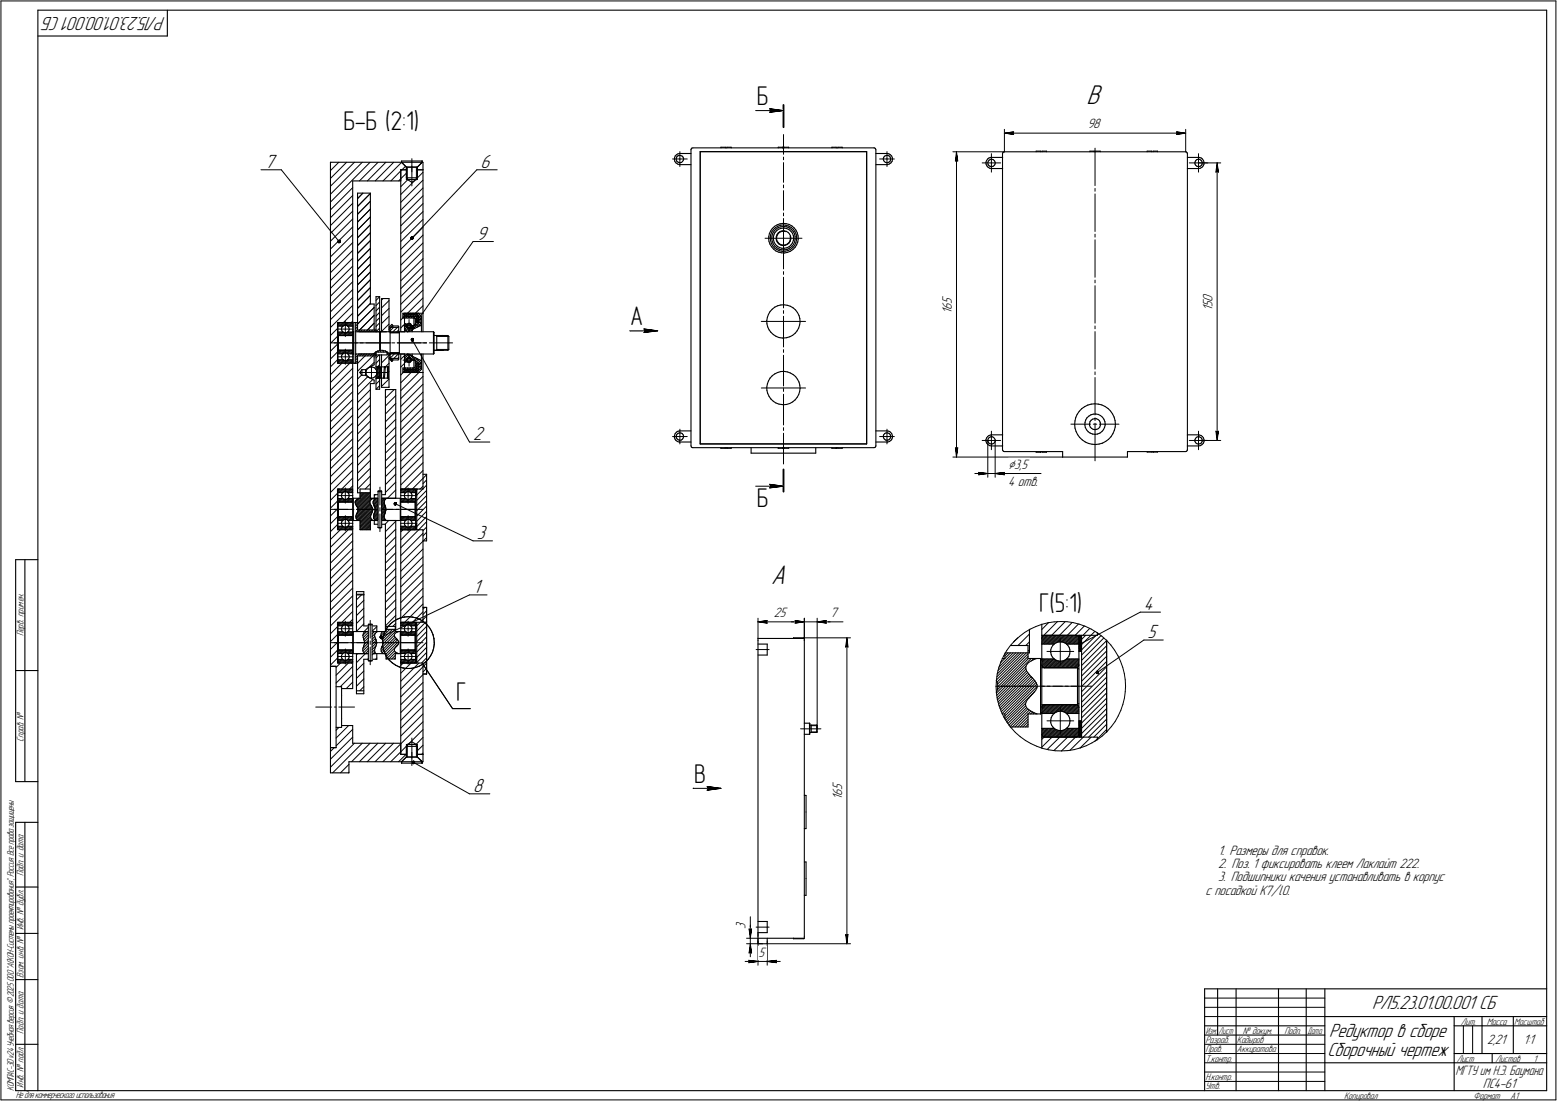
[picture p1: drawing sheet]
<svg xmlns="http://www.w3.org/2000/svg" width="842mm" height="595mm" viewBox="0 0 842 595" stroke-linecap="round" stroke-linejoin="round" font-family="sans-serif">
<defs><g id="words">
<g font-size="15.6">
<text x="588" y="56">В</text>
<text x="417" y="315">А</text>
</g>
<g font-size="14.6">
<text x="409" y="57">Б</text>
<text x="186" y="70">Б-Б (2:1)</text>
<text x="341" y="176">А</text>
<text x="409" y="274">Б</text>
<text x="562" y="331">Г(5:1)</text>
<text x="247" y="379">Г</text>
<text x="375" y="423">В</text>
</g>
<g font-size="10.9">
<text x="89" y="9" transform="rotate(-180 89 9)">РЛ5.23.01.00.001 СБ</text>
<text x="143" y="91">7</text>
<text x="260" y="91">6</text>
<text x="258" y="130">9</text>
<text x="256" y="238">2</text>
<text x="258" y="291">3</text>
<text x="256" y="321">1</text>
<text x="619" y="330">4</text>
<text x="621" y="345">5</text>
<text x="256" y="428">8</text>
<text x="742" y="546">РЛ5.23.01.00.001 СБ</text>
<text x="719" y="561">Редуктор в сборе</text>
<text x="718" y="571">Сборочный чертеж</text>
</g>
<g font-size="7.8">
<text x="588" y="69">98</text>
<text x="515" y="167" transform="rotate(-90 515 167)">6</text>
<text x="515" y="164" transform="rotate(-90 515 164)">5</text>
<text x="656" y="166" transform="rotate(-90 656 166)">5</text>
<text x="656" y="163" transform="rotate(-90 656 163)">0</text>
<text x="515" y="170" transform="rotate(-90 515 170)">1</text>
<text x="656" y="168" transform="rotate(-90 656 168)">1</text>
<text x="545" y="253">⌀3,5</text>
<text x="545" y="263">4 отв.</text>
<text x="419" y="334">25</text>
<text x="449" y="334">7</text>
<text x="455" y="430" transform="rotate(-90 455 430)">6</text>
<text x="455" y="427" transform="rotate(-90 455 427)">5</text>
<text x="455" y="432" transform="rotate(-90 455 432)">1</text>
<text x="659" y="462">1. Размеры для справок.</text>
<text x="659" y="469">2. Поз. 1 фиксировать клеем Лаклайт 222.</text>
<text x="659" y="476">3. Подшипники качения устанавливать в корпус</text>
<text x="652" y="484">с посадкой K7/l0.</text>
<text x="403" y="502" transform="rotate(-90 403 502)">3</text>
<text x="410" y="517">5</text>
<text x="804" y="565">2,21</text>
<text x="824" y="565">1:1</text>
<text x="802" y="588">ПС4-61</text>
</g>
<text font-size="7.7" x="787" y="581">МГТУ им Н.Э. Баумана</text>
<g font-size="5.4">
<text x="13" y="344" transform="rotate(-90 13 344)">Перв. примен.</text>
<text x="13" y="401" transform="rotate(-90 13 401)">Справ. №</text>
<text x="13" y="474" transform="rotate(-90 13 474)">Подп. и дата</text>
<text x="13" y="503" transform="rotate(-90 13 503)">Инв. № дубл.</text>
<text x="13" y="529" transform="rotate(-90 13 529)">Взам. инв. №</text>
<text x="790" y="554">Лит.</text>
<text x="804" y="554">Масса</text>
<text x="819" y="554">Масштаб</text>
<text x="13" y="559" transform="rotate(-90 13 559)">Подп. и дата</text>
<text x="652" y="564">Разраб.</text>
<text x="669" y="564">Кадыров</text>
<text x="672" y="559">№ докум.</text>
<text x="695" y="559">Подп.</text>
<text x="652" y="569">Пров.</text>
<text x="669" y="569">Аккуратова</text>
<text x="652" y="574">Т.контр.</text>
<text x="788" y="574">Лист</text>
<text x="809" y="574">Листов</text>
<text x="829" y="574">1</text>
<text x="13" y="588" transform="rotate(-90 13 588)">Инв. № подл.</text>
<text x="652" y="584">Н.контр.</text>
<text x="7" y="590" transform="rotate(-90 7 590)">КОМПАС-3Dv24Учебнаяверсия©2025ООО&quot;АСКОН-Системыпроектирования&quot;, Россия. Всеправазащищены.</text>
<text x="8" y="594">Недлякоммерческогоиспользования</text>
<text x="652" y="589">Утв.</text>
<text x="727" y="594">Копировал</text>
<text x="797" y="594">Формат</text>
<text x="817" y="594">A1</text>
</g>
<g font-size="5.3">
<text x="652" y="559">Изм.</text>
<text x="659" y="559">Лист</text>
<text x="707" y="559">Дата</text>
</g>
</g></defs>
<g fill="none" stroke="#000" stroke-width=".54">
<path d="M1 1v594zM1 1h841zM842 1v594zM409 60h15zM416 59l1 1zM416 59l8 1zM417 60l-1 1zM416 61l8-1zM424 73v10zM543 70v12zM543 72l5-1zM543 72l5 1z"/>
<path d="M543 72h98zM548 72v1zM548 71v1zM636 73l5-1zM636 71l1 1zM636 71l5 1zM637 72l-1 1zM641 70v12zM141 92h11zM152 92l31 39zM179 96l8-8zM179 92l4-4z"/>
<path d="M179 88h.1M194 98l10-10zM196 88l-17 17zM200 88l-21 21zM207 98l10-10zM209 88l-10 10zM213 88l-10 10zM217 97l3-3zM217 92h.1M217 97l-1 1zM217 92l-6 6zM217 92l2-2z"/>
<path d="M220 92v5zM220 90v2zM220 96v1zM220 90v6zM223 90v10zM223 86v7zM225 90v6zM225 96v1zM225 97l4-4zM226 92v5zM226 90v2zM226 92h.1"/>
<path d="M258 92l-35 37zM258 92h11zM364 86h4zM368 82v4zM368 86v4zM368 86h4zM424 100v2zM424 88v11zM424 85v1zM476 86h4zM480 82v4zM480 86v4z"/>
<path d="M480 86h4zM515 82h28zM517 87h.1M517 82l1 5zM517 87h1zM517 82v5zM517 82v165zM531 88h5zM536 83v5zM536 88v5zM536 88h5zM592 80v20z"/>
<path d="M643 88h5zM648 83v5zM648 88v5zM648 88h5zM648 88h12zM658 93h.1M658 88l1 5zM658 93h1zM658 88v5zM658 88v150zM179 113l12-12zM179 101l13-13z"/>
<path d="M191 118l-12 12zM191 110l-12 12zM191 106l-12 12zM196 104l-3 3zM200 117l-7 7zM200 113l-7 7zM200 109l-7 7zM200 105l-7 7zM217 118l12-12zM217 114l12-12zM217 109l12-12zM217 105l7-7z"/>
<path d="M217 101l3-4zM424 118v11zM424 115v2zM424 103v11zM424 119v10zM592 105v20zM592 102v1zM179 139l12-12zM179 135l12-12zM179 126l12-12zM193 137l7-7zM193 133l7-7z"/>
<path d="M200 139l-7 7zM200 121l-7 8zM217 139l12-12zM217 135l12-12zM217 131l12-12zM217 126l12-12zM217 122l12-12zM256 131l-33 46zM256 131h11zM414 129h10zM420 128v1zM420 129v1z"/>
<path d="M420 127v1zM420 130l1 1zM421 126h1zM421 126l-1 1zM421 131l1 1zM422 126l1-1zM422 132h1zM423 125h1zM423 132l1 1zM424 129v16zM424 129h10zM424 129v10z"/>
<path d="M424 125h1zM424 133l1-1zM425 132h1zM427 131l-1 1zM427 128v1zM427 130v1zM427 129v1zM592 130v20zM592 127v1zM179 156l12-12zM179 152l12-12zM179 147l12-12z"/>
<path d="M179 143l12-12zM193 141l7-7zM200 160l-7 7zM200 155l-7 7zM200 151l-7 7zM200 147l-7 7zM200 143l-7 7zM217 156l12-12zM217 152l12-12zM217 148l12-12zM217 143l12-12zM424 147v1z"/>
<path d="M424 150v16zM592 154v21zM592 151v2zM179 177l12-12zM179 173l12-12zM179 169l12-12zM179 164l12-12zM179 160l12-12zM183 178h4zM183 179v1zM184 174l-1 1zM184 176l2-2z"/>
<path d="M184 174l-1 2zM185 179l-2 2zM185 174l-2 2zM186 179l-2 2zM186 174l5-5zM186 180l-2 1zM186 176l2-2zM186 174l-1 2zM187 178h4zM187 178v4zM187 174v4zM187 176l2-2z"/>
<path d="M187 174l-2 2zM188 176l1-2zM188 176l2-2zM189 176l2-1zM190 176h1zM190 174l-1 2zM191 174h-1zM192 179l1-1zM192 178l1-1zM192 176l1-1zM192 175l1-1zM193 175l9-9z"/>
<path d="M193 171l7-7zM193 179l1-1zM195 179l1-1zM196 179l1-1zM198 179l1-1zM199 179l1-1zM200 179l2-1zM202 179l1-1zM202 175l-3 3zM202 170l-8 8zM203 179l2-2zM203 165l2-2z"/>
<path d="M205 174l-2 3zM205 172l-2 2zM205 169l-2 2zM205 166l-2 2zM205 160l-2 2zM205 179h1zM206 179l4-4zM206 175l4-4zM206 171l4-4zM206 166l4-4zM206 162l1-1zM210 178l1-1z"/>
<path d="M211 179h.1M211 180h5zM213 179l2-2zM213 177l-2 2zM215 179l1-1zM217 177l2-2zM217 173l2-2zM217 169l12-12zM217 165l12-12zM217 160l12-12zM218 176h3zM218 172l2-3z"/>
<path d="M218 170l1-1zM218 170l2 2zM218 171l1 1zM219 178l1-1zM219 176l3 3zM219 177l2 2zM219 169l1 1zM219 175l1 1zM219 179l2-2zM220 176l-1 1zM220 177h.1M220 171l-1 1z"/>
<path d="M220 171l1-1zM220 176h.1M220 169l9-8zM221 169v1zM221 172l1-1zM221 171l1 1zM221 177h.1M221 170l1-1zM221 175h.1M221 176h4zM221 176v3zM221 173v3z"/>
<path d="M221 177l2 2zM222 171v-1zM222 177l1-1zM222 175h.1M222 169l1 1zM222 172l1-1zM222 176h.1M222 171l1 1zM222 179l5-5zM222 177l1 1zM222 170l1-1zM223 176l1 1z"/>
<path d="M223 171l1-1zM223 169l1 1zM224 176l-4 3zM224 172v-1zM224 171l1 2zM224 176l1 1zM225 172v-1zM225 169l4-4zM225 175v-1zM225 174v-1zM225 169l-1 1zM225 173v1z"/>
<path d="M225 175l1 2zM225 169l1 1zM225 171h.1M225 170l1-1zM225 170l-1 1zM226 174l1 2zM226 171l1-1zM226 171h-1zM226 173l2-1zM226 172l2-1zM226 169l2 2zM226 171l2 2z"/>
<path d="M226 172l1 1zM226 174l2 1zM226 173l-1 1zM226 172l-1 1zM228 175l-2 2zM341 179h15zM348 180l8-1zM348 178l1 1zM348 178l8 1zM349 179l-1 1zM412 174h12zM424 168v1z"/>
<path d="M424 171v17zM424 174h12zM592 179v20zM592 176v2zM179 185h12zM179 198l4-4zM179 194l4-4zM179 190l4-4zM179 186l4-4zM179 181l4-3zM181 185h12zM183 193h4z"/>
<path d="M183 196l1-2zM183 195v-1zM183 181l1-2zM183 196l2-2zM183 189v1zM184 196l1-2zM184 189l-1 2zM184 196l2-1zM185 189l-2 2zM185 196l1-1zM185 181l2-1zM186 189l-2 2z"/>
<path d="M186 181l1-1zM186 196l2-2zM187 181l1-2zM187 193h4zM187 193v4zM187 189v4zM187 191l1-2zM187 189l-2 2zM187 196l2-2zM187 195l-1 1zM187 181l2-2zM188 189l-2 2z"/>
<path d="M188 196l2-2zM188 181l2-2zM188 191l2-2zM189 181l1-2zM189 189l-1 2zM189 196l2-1zM189 191l2-1zM189 181l2-1zM190 196l1-1zM190 189l-1 2zM191 190l-1 1zM191 181h-1z"/>
<path d="M192 185h19zM192 196l1-1zM192 195l1-1zM192 192l1-1zM194 191l-2 2zM195 192l1-1zM195 185h1zM196 192l1-1zM197 192l-4 4zM198 185h12zM198 191l-1 1zM199 192l1-1z"/>
<path d="M200 199l2-3zM200 192l1-1zM201 198v7zM202 192l1-1zM202 192l-9 9zM202 191l1-1zM202 191h.1M202 191h1zM203 192h.1M203 190h1zM203 190h.1M203 193l2-1z"/>
<path d="M204 200l1-1zM204 199h.1M204 199v-1zM204 190h1zM204 190l2-1zM205 189l1 1zM205 197l-1 1zM205 194l-2 2zM206 189h1zM206 196l4-4zM206 192h.1M207 189l1 1z"/>
<path d="M207 189l2 1zM208 190h1zM209 190h1zM209 191h1zM210 190l1 1zM210 194l1-1zM210 196l-2 2zM211 194h.1M211 192h-1zM211 191h5zM211 194l2-3zM211 192h.1"/>
<path d="M212 195h.1M212 185h2zM215 185h16zM215 185h13zM215 194l1-1zM215 191l-2 3zM217 198l2-2zM217 194l2-2zM218 195h3zM218 199l2 2zM219 195l3-3zM219 194l2-2z"/>
<path d="M219 192h.1M219 193l1 1zM219 194l1 1zM219 199l1 1zM219 192l2 1zM220 200l-2 1zM220 196v-1zM220 200h.1M220 200l1-1zM220 195v-1zM220 192l3 3zM220 195h.1"/>
<path d="M220 196h.1M220 199l1 1zM221 194v-1zM221 196h.1M221 195h4zM221 195v3zM221 191v4zM221 196l2-1zM222 194h.1M222 193l1-1zM222 192l5 5zM222 199l1 1z"/>
<path d="M222 199l-1 1zM223 200v-1zM223 184l31 55zM223 199l1 1zM223 195l2-2zM224 193l-1 1zM224 200l1-2zM224 199l1 1zM225 198v-1zM225 196l2-2zM225 196v1zM225 198h.1"/>
<path d="M225 193l3 3zM225 197l1-1zM226 194l-1 1zM226 199l1-1zM226 197h1zM226 198l2 1zM226 199l1 1zM226 199l-1 1zM226 197l-1 1zM227 196h1zM227 195l-1 1zM228 195h.1"/>
<path d="M228 199l-3 2zM229 185h2zM232 185h13zM236 182h7zM236 189h7zM242 181v4zM242 185v4zM424 189v1zM424 192v17zM179 219l12-11zM179 215l12-12zM179 211l12-12z"/>
<path d="M179 207l10-11zM179 203l6-7zM191 216l-12 12zM193 218l7-7zM193 213l9-8zM193 205l3-2zM195 201h15zM199 204l-6 5zM200 219l-7 7zM203 208l2-2zM204 204l-1 1zM204 204l1-2z"/>
<path d="M204 202l1-1zM204 201l1-1zM204 201l1-2zM205 204h.1M205 208l-2 2zM205 203l-1 1zM205 201l-1 2zM206 209l4-4zM206 205h.1M208 219l6-5zM208 215l5-4zM209 211h-1z"/>
<path d="M210 201h.1M210 209h.1M214 218l-6 6zM217 220l12-12zM217 215l12-12zM217 211l10-10zM217 207l5-6zM217 203l1-2zM218 200l1-1zM218 201h1zM220 201v-1zM220 200h1z"/>
<path d="M221 200v1zM222 200l-1 1zM222 200h1zM222 200l1 1zM222 201l1-1zM223 200h1zM223 200l1 1zM224 201l1-1zM225 200l1 1zM226 200l1 1zM412 210h12zM424 210v2z"/>
<path d="M424 213v17zM424 210h12zM592 204v20zM592 201v2zM179 236l12-12zM179 232l12-12zM179 224l12-12zM191 229l-12 12zM193 222l7-7zM200 236l-7 7zM200 232l-7 7zM200 228l-7 7z"/>
<path d="M200 223l-7 7zM208 236l6-5zM208 232l6-5zM208 228l6-6zM217 237l12-12zM217 232l12-12zM217 228l12-12zM217 224l12-12zM254 239h11zM364 236h4zM368 232v4zM368 236h4z"/>
<path d="M368 236v4zM424 231v2zM424 234v17zM476 236h4zM480 232v4zM480 236h4zM480 236v4zM531 238h5zM534 238v20zM536 233v5zM536 238v5zM536 238h5z"/>
<path d="M538 238v20zM579 229h11zM591 229h2zM592 229v20zM592 226v1zM595 229h10zM643 238h5zM648 233v5zM648 238v5zM648 238h5zM648 238h12zM658 233v5z"/>
<path d="M658 233v1zM658 234l1-1zM659 233l-1 5zM179 258l12-12zM179 253l12-12zM179 249l12-12zM179 245l12-12zM193 256l7-7zM193 252l7-7zM200 257l-7 7zM200 240l-7 7zM208 258l6-6z"/>
<path d="M208 253l6-5zM208 249l6-5zM208 245l6-6zM208 241l6-6zM214 256l-6 6zM217 258l12-12zM217 254l12-12zM217 249l12-12zM217 245l12-12zM217 241l12-12zM229 259l2-2zM231 259l-2 2z"/>
<path d="M515 247h60zM517 242v5zM517 242v1zM517 243l1-1zM518 242l-1 5zM527 256h7zM529 255l5 1zM529 255l1 1zM529 257l5-1zM530 256l-1 1zM534 256h4zM538 256h5z"/>
<path d="M538 256l5 1zM538 256l5-1zM538 256h7zM543 256v1zM543 256h20zM543 255v1zM179 275h12zM179 279l4-4zM179 275l4-4zM179 270l4-3zM179 266l12-12zM179 262l12-12z"/>
<path d="M181 275h7zM183 268h4zM183 280v-1zM183 271l1-2zM183 270v-1zM183 266l2-2zM183 271l2-2zM183 264v1zM184 279l-1 2zM184 264l-1 2zM184 271l2-1zM184 266l2-2z"/>
<path d="M185 279l-2 2zM185 264l6-6zM185 271l1-1zM186 264l-2 2zM186 271l1-1zM186 271l2-2zM187 279v4zM187 268h4zM187 268v4zM187 264v4zM187 279l-2 2zM187 264l-2 2z"/>
<path d="M187 271l2-2zM187 279l-1 2zM188 264l-2 2zM188 271l2-2zM188 266l2-2zM188 264l-1 2zM189 266l1-2zM189 264l-1 2zM189 264l2-1zM189 271l2-1zM189 266l2-1zM190 275h1z"/>
<path d="M190 271l1-1zM190 266h1zM191 266h.1M191 280l-2 1zM192 272h.1M192 271l2-2zM192 271v1zM192 272l1 1zM192 272l6-6zM192 270v1zM192 279l1 1zM192 279l8-7z"/>
<path d="M193 273h.1M193 279h-1zM193 280l7-8zM193 273l6-7zM193 278v1zM193 275h9zM193 273l7-7zM193 278h.1M193 275h7zM193 274h.1M193 270l1-1zM193 270h-1z"/>
<path d="M193 277h.1M193 274l7-7zM193 274l1 1zM193 260l7-7zM193 276v1zM193 275l7-7zM194 275h.1M194 276l6-7zM194 276h.1M194 276h-1zM194 275l6-6zM195 269l-3 3z"/>
<path d="M195 269l3-3zM195 269l2-3zM195 268l1-2zM195 267l1-1zM195 266h.1M198 264l2-2zM200 271v1zM200 272h.1M200 271l-7 7zM200 272l1 1zM200 266l-7 8zM200 270v1z"/>
<path d="M200 279l1 1zM200 275h16zM201 273h.1M201 279h-1zM201 278v1zM201 278l-6 6zM201 273l-8 8zM201 278h.1M201 274h.1M201 277h.1M201 274l-8 7zM201 270l1-1z"/>
<path d="M201 270h-1zM201 269l-8 8zM201 274l-7 7zM201 274l1 1zM202 275h.1M202 276l-1 1zM202 270h.1M202 276h.1M202 271l2-2zM202 272l2-3zM202 275h2zM202 280l2-3z"/>
<path d="M202 279l2-2zM202 273l2-3zM202 270l1-1zM202 273l2-2zM202 278l2-2zM202 268l1-1zM203 277l1-2zM203 274l1-2zM203 275l1-2zM203 276l1-2zM203 275l1-1zM204 279l-2 2z"/>
<path d="M204 272l-2 2zM205 275h8zM205 263v10zM205 274v2zM205 278v9zM206 279l2-1zM206 279l2-2zM206 278l3-2zM206 277l3-2zM206 277l3-3zM206 275l2-2zM206 274l2-1z"/>
<path d="M206 274l2-2zM206 273l2-1zM206 272l2-1zM206 272l3-3zM206 271l2-2zM206 270l1-1zM206 270h.1M208 280l-2 1zM208 266l6-5zM208 274l-2 2zM210 269l4-4zM214 269h.1"/>
<path d="M214 272l42 20zM214 275h2zM217 268h4zM217 275h12zM217 265v-1zM217 262l12-12zM217 271l1-2zM217 270v-1zM217 266l2-2zM217 280v-1zM217 271l2-2zM217 275h8z"/>
<path d="M218 264l-1 2zM218 271l2-1zM219 264l10-10zM219 271l1-1zM219 266l2-2zM219 279l-2 2zM219 264l-1 2zM220 271l1-1zM220 266l2-2zM220 264l-2 2zM220 271l2-2zM221 279v4z"/>
<path d="M221 268h4zM221 268v4zM221 264v4zM221 279l-2 2zM221 271l2-2zM221 279l-1 2zM221 266l2-2zM222 271l2-2zM222 264l-1 2zM223 266l1-2zM223 264l6-5zM223 271l2-1z"/>
<path d="M224 279l-2 2zM224 264l-2 2zM224 271l1-1zM224 266l1-1zM225 266h.1M225 265l-2 1zM225 268v-1zM225 267v-1zM225 265h.1M225 266v1zM225 267h.1M225 268h.1"/>
<path d="M225 264v1zM225 276l6-5zM225 268l4-4zM226 264l-1 1zM227 264l2-1zM231 279l-6 6zM231 276l-6 6zM231 274l-6 5zM231 268l-6 5zM231 265l-6 6zM231 262l-2 2zM409 263h15z"/>
<path d="M416 264l8-1zM416 262l1 1zM416 262l8 1zM417 263l-1 1zM179 296l9-10zM179 292l5-6zM179 287l4-3zM179 283l4-4zM183 283h4zM183 285l1-1zM183 286l1-2zM183 284v1z"/>
<path d="M183 286l2-2zM184 281l2-2zM185 286l1-1zM185 286l2-1zM186 285l-2 1zM186 286l2-1zM187 283h4zM187 283v4zM187 281l1-2zM187 286l2-2zM187 281l2-2zM188 286l1-2z"/>
<path d="M188 281l2-2zM188 286l2-2zM190 281l1-1zM190 286h.1M191 285l-1 1zM191 285l-2 1zM191 281h.1M191 297l-12 12zM193 280v1zM193 280l7-7zM193 281h1zM195 281l6-6z"/>
<path d="M195 286l6-6zM195 285l5-5zM195 285l5-6zM195 283l6-6zM195 283l7-7zM195 282l7-7zM195 286l6-5zM197 286l3-3zM199 286l1-1zM200 286h.1M200 284l-2 2zM200 283l-3 3z"/>
<path d="M200 282l-4 4zM201 280v1zM201 281h1zM201 281h.1M202 280l2-2zM203 281l1-2zM203 281l1-1zM204 281h.1M206 280l2-1zM207 281l1-1zM207 281h1zM208 281h.1"/>
<path d="M208 296l6-6zM208 292l6-6zM209 281h.1M210 281l-2 2zM214 294l-6 6zM214 282l-6 5zM217 283h4zM217 285l1-1zM217 285h.1M217 296l9-10zM217 292l5-6zM217 288l1-2z"/>
<path d="M217 281l2-2zM217 281l1-2zM217 286l1-2zM217 286l2-2zM218 286l2-1zM218 281l2-2zM219 286l1-1zM219 286l2-1zM220 286l2-1zM221 283h4zM221 283v4zM221 281l1-2z"/>
<path d="M221 281l2-2zM221 286l2-2zM222 286l2-2zM222 281l2-2zM223 284l-2 2zM223 286l2-2zM223 281l2-1zM224 286l1-1zM224 281l1-1zM224 286h1zM224 281h1zM225 286v-1z"/>
<path d="M225 285h.1M225 284h.1M225 284v-1zM225 283h.1M225 283v1zM225 285v1zM225 286h.1M229 287l2-2zM229 292l2-1zM231 288l-2 2zM231 282l-5 4zM256 292h10z"/>
<path d="M179 317l12-12zM179 313l12-12zM179 304l12-12zM179 300l12-12zM191 309l-12 12zM208 317l6-6zM208 309l6-6zM208 304l6-5zM214 320l-6 6zM214 307l-6 6zM217 317l12-12zM217 313l12-12z"/>
<path d="M217 309l12-12zM217 305l12-12zM217 300l12-12zM179 338l12-12zM179 334l12-12zM179 330l12-12zM179 326l12-12zM183 340h4zM183 338l1-2zM183 338l2-2zM184 336l-1 1zM184 338l2-2z"/>
<path d="M185 336l6-5zM185 338l2-2zM187 340h4zM187 340v4zM187 336v4zM187 338l1-2zM188 336l-2 2zM188 338l2-2zM189 338l1-2zM189 336l-1 2zM189 336l2-1zM189 338l2-1z"/>
<path d="M190 338h1zM193 329l4-4zM193 324l2-2zM197 337l-4 4zM197 333l-4 4zM197 329l-4 4zM199 339l-2 2zM200 335v10zM208 334l6-6zM208 330l6-6zM208 321l6-5zM210 339l-1 2z"/>
<path d="M211 337l2-1zM211 337l-1 2zM212 339l2-2zM213 336l2-1zM214 333l-6 5zM215 335l2-1zM217 340h4zM217 338l1-2zM217 337v-1zM217 334l12-12zM217 330l12-12zM217 326l12-12z"/>
<path d="M217 321l12-11zM217 334h2zM217 338l2-2zM218 338l2-2zM219 336l10-10zM219 334l2-1zM219 338l2-2zM220 338l2-2zM221 340h4zM221 340v4zM221 336v4zM221 338l1-2z"/>
<path d="M221 333l2 1zM222 338l1-2zM222 338l2-2zM223 338l1-2zM223 336l6-5zM223 334h2zM223 338l2-1zM224 338h1zM225 340v-1zM225 338h.1M225 337v-1zM225 337h.1"/>
<path d="M225 338v1zM225 339v1zM225 340h.1M225 336v1zM225 338l2-2zM225 337v1zM225 334l2 1zM227 336l2-1zM227 335l2 1zM229 335l2-2zM229 329l1-1zM229 336l2 2z"/>
<path d="M231 339l-6 5zM231 336l-6 5zM231 330l-2 2zM231 338l1 1zM232 339l1 2zM254 322h9zM410 334v11zM410 336l5-1zM410 336l5 1zM410 336h25zM414 336l1 1zM415 335l-1 1z"/>
<path d="M428 336h7zM430 337l5-1zM430 335v1zM430 335l5 1zM430 336v1zM435 334v11zM435 334v12zM435 336h7zM442 336h5zM442 334v60zM442 336l5 1zM442 336l5-1z"/>
<path d="M442 336h7zM446 336l1 1zM447 336h9zM447 335l-1 1zM560 339l3-2zM563 337h4zM567 337l3-1zM567 337l-4 3zM570 336h4zM572 336l-7 7zM574 336h3zM576 336l-7 7z"/>
<path d="M577 336l3 1zM580 336l-7 7zM580 337h4zM583 337l-6 6zM584 337l3 2zM586 338l-5 5zM587 339l3 1zM589 340l-3 3zM617 331h11zM179 347h12zM179 359l4-3zM179 355l4-4z"/>
<path d="M179 351l4-4zM179 347l4-4zM179 343l4-4zM181 347h7zM183 355h4zM183 353l1-2zM183 352v-1zM183 342v-1zM183 353l2-2zM183 358l2-2zM183 343l2-2zM183 356v1z"/>
<path d="M184 343l1-2zM184 353l2-2zM184 356l-1 2zM184 341l-1 2zM184 343l2-1zM185 353l2-2zM185 343l1-1zM185 356l-2 2zM186 343l1-1zM186 357l-2 1zM186 353l2-2zM186 357l-1 1z"/>
<path d="M186 343l2-2zM187 355h4zM187 355v4zM187 351v4zM187 357l-1 1zM187 353l1-2zM187 343l2-2zM188 353l1-2zM188 343l2-2zM188 353l2-2zM188 356l-2 2zM189 353l1-2z"/>
<path d="M189 343l1-2zM189 356l-2 2zM189 358l2-1zM189 353l2-1zM189 343l2-1zM190 356l-2 2zM190 347h1zM190 353l1-1zM190 343h1zM191 353h.1M191 347h14zM191 357l-1 1z"/>
<path d="M193 347h7zM193 353v1zM196 351v1zM196 343v2zM196 351h.1M196 352l3-3zM196 343l2-2zM196 350v1zM196 343h.1M196 345h1zM196 352l1 1zM197 350h.1"/>
<path d="M197 345h.1M197 346h.1M197 349h.1M197 342v-1zM197 342l-1 1zM197 353l2-3zM197 346l2-3zM197 346v1zM197 353h.1M197 348l2-2zM197 348v1zM197 347h.1"/>
<path d="M197 348h.1M197 347l2-2zM198 353l-5 5zM199 353h.1M199 356h.1M199 352l-1 1zM199 347l-3 3zM199 342l-3 3zM200 346v2zM200 350v9zM201 341l3-2zM201 353l2-2z"/>
<path d="M201 351l2-2zM201 350l3-3zM201 348l2-2zM201 347l2-2zM201 344l2-2zM201 343l2-2zM202 353l-1 1zM202 353l1-1zM202 347h2zM203 343v1zM203 351v1zM203 344v1z"/>
<path d="M203 352v1zM203 344l-2 2zM203 351h.1M203 343h.1M203 350v1zM203 345h.1M203 350h.1M203 353h.1M203 356h1zM203 346h.1M203 349h.1M203 342l1-1z"/>
<path d="M203 342v1zM203 346l1 1zM204 347h.1M204 348l-1 1zM204 342v-1zM204 348h.1M205 347h8zM206 343v1zM206 344l2-3zM206 343h.1M206 351v1zM206 344v1z"/>
<path d="M206 351h.1M206 352l1 1zM206 352l8-8zM206 350l7-7zM206 344l48-22zM206 345l5-5zM206 345h.1M206 350v1zM206 342l1-1zM206 342v1zM206 350h.1M207 345h.1"/>
<path d="M207 350h.1M207 349h.1M207 346h.1M207 353h.1M207 353l7-8zM207 347h9zM207 346l5-6zM207 347v2zM207 346v1zM207 349v2zM207 347h.1M207 348v1z"/>
<path d="M207 348l7-7zM207 347l7-7zM207 345v2zM207 348h.1M207 351l1 2zM208 353l7-7zM208 343l-1 2zM208 353l1 2zM209 341l-1 2zM209 341v-1zM209 356l4-4zM209 355l2 2z"/>
<path d="M210 356l4-3zM211 357l1 1zM212 356l2-2zM212 358l2 2zM213 343v1zM213 351v1zM213 352h1zM213 344l1 1zM213 343h.1M214 350l-1 1zM214 352v1zM214 356h-1z"/>
<path d="M214 342h1zM214 342l-1 1zM214 345h.1M214 350h.1M214 360l2 1zM214 347h2zM214 349h.1M214 353h1zM215 345h.1M215 349h.1M215 342l1-1zM215 353h.1"/>
<path d="M215 346h.1M215 342h.1M215 348l-6 7zM215 346l1 1zM215 348v1zM216 347l-7 7zM216 347h.1M216 348h-1zM217 355h4zM217 347h12zM217 358l1-2zM217 357v-1z"/>
<path d="M217 360l1-2zM217 343l1-2zM217 342v-1zM217 353l1-2zM217 352v-1zM217 347h8zM218 343l1-2zM218 353l1-2zM218 343l2-1zM218 353l2-2zM219 356l-2 2zM219 341l-2 2z"/>
<path d="M219 351l-2 2zM219 343l1-1zM219 353l2-2zM220 343l1-1zM220 357l-2 1zM220 353l2-2zM220 357l-1 1zM220 343l2-2zM221 355h4zM221 355v4zM221 351v4zM221 358l2-2z"/>
<path d="M221 357l-1 1zM221 353l1-2zM221 343l2-2zM221 353l2-2zM222 343l2-2zM222 356l-2 2zM223 343l1-2zM223 353l1-2zM223 358l2-1zM223 343l2-1zM224 356l-2 2zM224 351l-2 2z"/>
<path d="M224 343l1-1zM224 353l1-1zM225 353h.1M225 352l-2 1zM225 357l-1 1zM225 358v-1zM225 357h.1M225 356v-1zM225 355v1zM225 356v1zM225 357v1zM225 358h.1"/>
<path d="M225 355h.1M225 352l6-5zM229 359l1-1zM229 359l16 24zM231 358l-2 2zM231 356l-3 2zM231 353l-6 5zM231 350l-6 5zM231 344l-6 6zM231 341l-6 6zM232 356l-2 2zM233 354l-1 2z"/>
<path d="M233 341l1 2zM234 352l-1 2zM234 343l1 2zM235 350l-1 2zM235 345v2zM235 348v2zM235 347v1zM409 351h7zM435 345h25zM457 350l1-1zM458 345l1 5zM458 349l1 1z"/>
<path d="M458 345l-1 5zM458 345v165zM541 358l6-5zM541 358l-1 3zM542 356h.1M543 355l-2 3zM543 355l2-2zM544 353h.1M544 352l-1 3zM547 349l-3 3zM549 346l2-2zM549 346l-2 3z"/>
<path d="M550 345l-2 2zM551 349l6-6zM551 344l3-2zM554 342l3-2zM555 349l2-2zM555 360v1zM556 359l-1 1zM556 352l1-1zM556 356l-17 17zM556 358l2-1zM556 358v1zM557 340l3-1z"/>
<path d="M558 357h1zM558 357l1-1zM559 357l2-1zM560 356h.1M563 348l5-5zM563 347l4-4zM563 346l3-3zM563 345l2-2zM563 359l4-3zM563 359l3-3zM563 358l2-2zM563 357l1-1z"/>
<path d="M564 360l3-4zM564 344v-1zM564 348l5-5zM565 348l5-5zM566 348l5-5zM566 352h7zM568 348l4-5zM568 356l-4 4zM569 343l-4 5zM572 343l-5 5zM572 347l4-4zM573 357l-4 4z"/>
<path d="M573 347l4-4zM573 343l-5 5zM573 357l-3 4zM573 352h8zM573 352v7zM573 345v7zM574 343l-5 5zM574 357l-4 4zM574 347l4-4zM574 343l-4 5zM575 347l4-4zM575 343l-4 5z"/>
<path d="M576 348l4-5zM577 343l-3 4zM578 348l5-4zM579 356l-5 5zM579 343l-4 4zM579 356l-4 5zM580 348l4-3zM581 356l-5 5zM581 343l-5 5zM581 348l3-2zM581 343l-4 5zM582 348l2-2z"/>
<path d="M582 343l-4 5zM582 348l2-1zM583 356l-5 5zM583 344l-4 4zM583 348h1zM583 344l-3 4zM584 348l1-1zM584 346l1-1zM584 344l1 1zM584 344l1 2zM584 345l1 2zM584 346l1 1z"/>
<path d="M584 347l1 1zM584 347l1 2zM584 348l1 2zM584 349l1 1zM584 349l1 2zM584 350l1 2zM584 351l1 1zM584 352h.1M584 344h.1M584 343l1 2zM584 352l1-1zM584 348l33-17z"/>
<path d="M584 343v1zM585 343v1zM585 360l14-14zM585 354l10-10zM585 351l8-8zM585 348l5-5zM585 352h.1M585 351l-1 1zM585 350l-1 1zM585 349l-1 2zM585 348l-1 2zM585 348l-1 1z"/>
<path d="M585 346l-1 2zM585 346l-1 1zM585 344l-1 2zM585 343l-1 2zM587 343l-2 3zM590 340l3 2zM592 341l-2 2zM593 342l3 2zM594 342v1zM596 344l2 2zM597 345l-12 12zM598 346l3 3z"/>
<path d="M599 358l-14 13zM601 349l2 2zM603 351l2 3zM605 354l1 3zM606 357l1 4zM619 346h10zM182 365l6-7zM182 361l2-3zM184 371l7-7zM187 372l4-3zM191 360l-9 9zM193 367l4-4z"/>
<path d="M193 362l4-4zM195 373l2-2zM197 367l-4 4zM216 361h2zM217 377l12-12zM217 372l12-12zM217 368l10-10zM217 364l5-6zM218 361h2zM220 361h2zM222 361h3zM225 361l2-1z"/>
<path d="M227 360l2-1zM229 363l2-2zM230 364h.1M539 371h7zM539 371v4zM539 368h.1M539 368v1zM539 375l19-19zM539 368l15-15zM539 368v3zM539 375v3zM539 376l16-16z"/>
<path d="M539 366l13-13zM539 377l16-15zM539 369l16-16zM539 369l1 2zM539 373v1zM539 364v4zM539 378l16-15zM539 364l12-11zM539 378l1 3zM539 370l17-17zM540 372l-1 1zM540 371h.1"/>
<path d="M540 371v1zM540 371l16-16zM540 379l16-16zM540 362l9-9zM540 361l-1 3zM540 361l8-8zM542 371h16zM548 371h1zM551 371h14zM555 361h.1M555 361v2zM555 380v1z"/>
<path d="M555 363l1 1zM556 378l-1 2zM556 364l1 1zM556 377v1zM557 365l1 1zM557 377v-1zM557 377h-1zM558 366h.1M558 376h-1zM558 376h.1M558 376v-1zM558 366l1 1z"/>
<path d="M559 367h.1M559 367l1 1zM559 374l-1 1zM560 368v1zM560 373l-1 1zM560 369l1 1zM561 372l-1 1zM561 370v1zM561 371v1zM561 371h.1M561 371l-18 18zM563 371h12z"/>
<path d="M564 361l5-5zM565 361l4-5zM565 361l5-5zM566 361l5-4zM566 371h2zM567 361l4-4zM568 361l3-4zM568 361l4-4zM569 371h15zM571 361l4-4zM572 361l4-4zM573 361l4-5z"/>
<path d="M573 361l5-5zM575 361l5-5zM576 371h2zM577 361l4-5zM577 361l5-5zM579 361l5-5zM579 371h11zM580 361l4-4zM580 361l4-3zM581 361l3-3zM582 361l2-2zM583 361v-1z"/>
<path d="M585 380l14-14zM585 377l14-14zM585 374l14-14zM585 368l14-13zM585 365l14-13zM585 363l14-14zM594 363l25-17zM599 372l-14 13zM607 361l1 3zM608 364l1 3zM608 377l-1 4zM609 367v4z"/>
<path d="M609 374l-1 3zM609 371v3zM171 382h8zM181 382h1zM182 399l7-7zM182 395l1-2zM183 382h9zM217 398l12-12zM217 394l12-12zM217 389l12-12zM217 385l12-12zM217 381l12-12z"/>
<path d="M223 399v11zM245 383h9zM433 394h11zM439 392h3zM439 396h3zM442 392v4zM540 381l16-17zM540 382l17-17zM540 381l2 4zM541 383l17-17zM541 384l17-17zM542 385l17-18z"/>
<path d="M542 385l1 3zM542 386l18-18zM543 388l2 3zM543 386l17-17zM543 387l18-17zM544 389l16-15zM544 390l11-10zM545 391l2 2zM545 391l10-9zM546 392l9-10zM546 393l10-10zM547 393l2 3z"/>
<path d="M548 393l9-9zM549 393l7-7zM549 396l3 2zM552 398l3 2zM555 381v1zM555 393l1-1zM555 382v1zM555 383h1zM556 390l-3 3zM556 389l-4 4zM556 387l-6 6zM556 386l2-2z"/>
<path d="M556 383l1 1zM557 384l2 1zM557 386l1-1zM559 385l1 1zM559 386v-1zM560 386h1zM560 386h.1M563 397l4-3zM563 396l3-2zM563 395l2-1zM563 395l1-1zM563 394h1z"/>
<path d="M563 400l2-2zM563 385l5-4zM563 384l4-3zM563 383l3-2zM563 383l2-2zM564 397l3-3zM564 398l4-4zM564 386l5-5zM564 398l5-4zM564 381v1zM565 398l4-4zM565 386l4-5z"/>
<path d="M565 398l5-4zM566 398l5-4zM566 386l5-5zM566 390h7zM567 398l4-4zM567 386l5-5zM567 381l-4 4zM568 398l4-3zM568 386l5-5zM570 398l3-3zM570 386l4-5zM570 381l-5 5z"/>
<path d="M571 385l4-4zM571 398l4-3zM571 394l-3 4zM572 398l4-4zM572 385l4-4zM572 381l-4 5zM573 395l-4 3zM573 384l4-3zM573 398l5-4zM573 390h8zM573 390v7zM573 382v8z"/>
<path d="M574 381l-5 5zM574 384l3-3zM574 395l-4 3zM574 384l4-3zM575 385l4-4zM576 398l5-4zM576 385l5-4zM577 386l4-5zM577 394l-4 4zM577 398l5-4zM578 398l5-4zM578 386l5-5z"/>
<path d="M579 394l-5 4zM579 398l5-4zM579 386l4-5zM579 394l-4 4zM580 398l4-4zM580 394l-5 4zM580 381l-4 4zM580 398l4-3zM580 386l4-4zM581 398l3-2zM581 386l3-3zM581 394l-4 4z"/>
<path d="M582 398l2-1zM582 386l2-2zM582 381l-4 5zM582 398l1-1zM582 386l2-1zM583 386l1-1zM583 382l-3 4zM584 394l1-1zM584 391l1-1zM584 390l1 1zM584 390l1 2zM584 391l1 2z"/>
<path d="M584 392l1 1zM584 393l1 1zM584 393l1 2zM584 394l1 1zM584 395l1 1zM584 395l1 2zM584 396l1 2zM584 397l1 1zM584 397v1zM584 398h.1M584 398l1-1zM584 390h.1"/>
<path d="M584 390h1zM585 390h.1M585 396l14-13zM585 391l14-14zM585 388l14-13zM585 382l14-13zM585 398h.1M585 396l-1 2zM585 396l-1 1zM585 395l-1 2zM585 394l-1 2zM585 394l-1 1z"/>
<path d="M585 392l-1 2zM585 392l-1 1zM585 391l-1 1zM585 390l-1 2zM586 398l13-12zM589 398l10-9zM592 398l7-7zM594 400l2-2zM596 398l3-3zM599 394l-5 5zM599 380l-14 14zM601 393l-2 2z"/>
<path d="M603 390l-2 3zM605 387l-2 3zM606 384l-1 3zM607 381l-1 3zM179 415l13-13zM179 410l12-12zM180 418l16-16zM181 404l-2 2zM182 403l9-9zM184 418l5-5zM188 418l1-1zM190 412l10-10z"/>
<path d="M194 412l10-10zM199 412l10-10zM203 412l10-10zM207 412l10-10zM211 412l6-6zM216 412l4-4zM217 406l3-3zM217 402l12-12zM220 408h.1M220 402v6zM220 408v1zM220 403v6z"/>
<path d="M220 403h.1M221 402l8-8zM223 407v7zM224 412l30 17zM225 402l4-3zM225 403h.1M225 403v6zM226 402v6zM226 408v1zM226 406l3-3zM228 408l1-1zM555 400l3 2z"/>
<path d="M558 402l3 1zM561 403l3 2zM563 404l6-6zM564 405h3zM566 405l7-7zM567 405l4 1zM570 406l7-8zM571 406h3zM574 406h4zM574 406l8-8zM578 406l3-1zM579 406l7-8z"/>
<path d="M581 405l3-1zM584 404l6-6zM584 404l4-1zM588 403l3-1zM591 402l3-2zM592 401l2-2zM254 429h11zM375 426h15zM382 427l8-1zM382 425l1 1zM382 425l8 1zM383 426l-1 1z"/>
<path d="M406 496v8zM403 520h7zM404 507h6zM404 510h8zM405 519l5 1zM405 519v1zM405 502l1 1zM405 502l1 5zM405 515h1zM405 520h.1M406 502v5zM406 503v-1z"/>
<path d="M406 500v7zM406 510l-1 5zM406 515h.1M406 510v5zM406 510v7zM406 507v3zM409 501h7zM410 509v13zM410 520h5zM415 510h45zM415 509v13zM415 520h5z"/>
<path d="M415 520l5-1zM415 520h7zM419 520h1zM420 519l-1 1zM457 505l1 5zM457 505l1 1zM458 506l1-1zM459 505l-1 5zM405 520h5zM652 539h65zM652 544h65zM652 549h65z"/>
<path d="M791 554v15zM796 554v15zM652 564h65zM652 569h65zM652 574h65zM652 579h65zM1 595h841zM652 585h65z"/>
</g>
<g fill="none" stroke="#000" stroke-width=".59">
<path d="M20 6v584zM20 6h817zM20 19h71zM91 6v13zM837 6v584zM375 80h98zM390 80h.1M390 80h2zM392 80h.1M393 80h2zM393 80h.1M395 80h.1"/>
<path d="M421 80h2zM421 80h.1M423 80h.1M424 80h3zM424 80h.1M427 80h.1M450 80h.1M450 80h2zM452 80h.1M453 80h3zM453 80h.1M456 80h.1"/>
<path d="M473 80h.1M179 88h38zM179 88v259zM191 98h26zM191 98v76zM217 92v87zM217 92h3zM217 92v6zM217 88h6zM217 87h11zM217 87v1zM217 88h1z"/>
<path d="M217 88l3 2zM218 88l2 2zM220 97h.1M220 90v6zM220 90h3zM220 96h6zM220 96l1 1zM220 97l3 2zM220 97h1zM221 97h4zM223 99l2-2zM223 90h3z"/>
<path d="M223 88h5zM225 97h.1M225 97h1zM226 92h3zM226 90v6zM226 96l-1 1zM228 88h.1M228 88l-2 2zM228 87v1zM228 87h.1M228 88h1zM229 92v77z"/>
<path d="M229 88v4zM365 86v1zM365 85v1zM365 87l1 1zM365 84v1zM366 88v1zM366 86h.1M366 86v1zM366 84l1-1zM366 84h-1zM366 85v1zM366 87l1 1z"/>
<path d="M366 89h1zM367 84h.1M367 84l-1 1zM367 83h1zM367 88h1zM367 89h.1M367 84h1zM368 88h.1M368 83h6zM368 89h6zM368 88h1zM368 84h1z"/>
<path d="M369 88v-1zM369 84v1zM369 85l1 1zM370 87h-1zM370 86v1zM374 81v160zM374 81h.1M374 80h1zM374 80v1zM379 82v158zM379 82h90zM469 82v158z"/>
<path d="M473 80h1zM474 80v1zM474 81v160zM474 83h6zM474 89h6zM478 86v1zM478 87h.1M478 85v1zM478 87l1 1zM478 84v1zM478 84h1zM479 88h1z"/>
<path d="M479 84h1zM480 83h1zM480 89h.1M480 88h.1M480 88h1zM480 89h1zM480 84h1zM481 83l1 1zM481 88v-1zM481 84v1zM481 89l1-1zM481 85l1 1z"/>
<path d="M482 84h.1M482 86h.1M482 86l-1 1zM482 84l1 1zM482 87v1zM483 85v1zM483 86l-1 1zM533 88v1zM533 89l1 1zM534 87l-1 1zM534 90h.1M534 86v1z"/>
<path d="M534 86l1-1zM534 88v1zM534 89h1zM534 90l1 1zM535 87l-1 1zM535 89v1zM535 85h1zM535 87h.1M535 87l1-1zM535 91h1zM535 90h1zM536 86h1z"/>
<path d="M536 85h.1M536 85h6zM536 91h6zM536 90h.1M536 90h1zM537 86h.1M537 90l1-1zM537 86l1 1zM538 87v1zM538 88v1zM538 89h.1M542 83v160z"/>
<path d="M542 83h.1M543 82h.1M543 82l-1 1zM543 82h98zM560 82h3zM560 82h.1M563 82h.1M564 82h2zM564 82h.1M566 82h.1M589 82h.1M589 82h3z"/>
<path d="M592 82h.1M593 82h2zM593 82h.1M595 82h.1M620 82h3zM620 82h.1M623 82h.1M624 82h2zM624 82h.1M626 82h.1M642 82h.1M642 82v1z"/>
<path d="M642 83h.1M642 83v160zM642 85h6zM642 91h6zM646 88v1zM646 89h1zM647 87l-1 1zM647 89v1zM647 86h1zM647 86v1zM647 90h1zM648 86h1z"/>
<path d="M648 90h.1M648 90h1zM648 91h1zM649 85h.1M649 85h1zM649 86v1zM649 90l1-1zM649 91l1-1zM649 87h1zM650 85v1zM650 87v1zM650 89h.1"/>
<path d="M650 88v1zM650 86l1 1zM651 90h-1zM651 87v1zM651 89v1zM651 88v1zM193 104v74zM193 104h7zM200 104v60zM416 129v1zM416 128v1zM416 130v2z"/>
<path d="M416 126v2zM416 132l1 1zM417 128v2zM417 130v1zM417 125l-1 1zM417 127v1zM417 131l1 2zM417 133l1 2zM417 125v2zM417 129l1 1zM417 128v1zM418 130v2z"/>
<path d="M418 123l1-1zM418 123l-1 2zM418 133l1 1zM418 126l-1 2zM418 132l1 1zM418 124l1-1zM418 124l-1 1zM418 128v2zM418 135l2 1zM418 130l1 1zM419 127l-1 1zM419 131v1z"/>
<path d="M419 125l-1 1zM419 134l1 1zM419 122l1-1zM419 133l1 1zM419 126v1zM419 123l2-1zM419 132l1 1zM420 136h1zM420 124l1-1zM420 124l-1 1zM420 129v1zM420 128v1z"/>
<path d="M420 130l1 1zM420 125l1-1zM420 125l-1 1zM420 135l2 1zM420 134l1 1zM420 127v1zM420 121h2zM420 133l2 1zM421 131v1zM421 122h1zM421 123h1zM421 126l1-1z"/>
<path d="M421 126l-1 1zM421 136l2 1zM421 124l1-1zM421 132l1 1zM421 135h2zM422 136h1zM422 134h1zM422 125h1zM422 121h2zM422 122h2zM422 123l2-1zM422 133h2z"/>
<path d="M422 123h2zM423 137h1zM423 134h1zM423 135h1zM423 125h1zM423 136h2zM424 133h1zM424 121h1zM424 122h1zM424 123h.1M424 122h.1M424 122l1 1z"/>
<path d="M424 125h1zM424 134h2zM424 123l1 1zM424 137l2-1zM424 135h2zM425 136l1-1zM425 133l1-1zM425 122h2zM425 121h2zM425 125l1 1zM425 124h2zM425 123h2z"/>
<path d="M426 134l1-1zM426 132l1-1zM426 135l1-1zM426 136h1zM426 135h2zM426 126l1 1zM427 122l1 1zM427 124l1 1zM427 121l1 1zM427 133l1-1zM427 123l1 1zM427 127l1 1z"/>
<path d="M427 134l1-1zM427 130v1zM427 136l2-1zM428 128v1zM428 135l1-1zM428 129l-1 1zM428 129h.1M428 125l1 1zM428 123l1 1zM428 124l1 1zM428 122l2 1zM429 131l-1 1z"/>
<path d="M429 126v1zM429 135l1-1zM429 125l1 1zM429 124l1 1zM429 130v1zM429 127v2zM429 132l-1 1zM429 129v1zM430 123l1 1zM430 126v2zM430 133l-1 1zM430 131l-1 1z"/>
<path d="M430 125l1 2zM430 129v2zM430 128v1zM430 131v2zM431 124v2zM431 127v1zM431 130l-1 1zM431 132l-1 2zM431 128v2zM431 126l1 2zM431 131v1zM432 128v1z"/>
<path d="M432 129l-1 2zM183 176h2zM183 174v20zM183 174h.1M183 175v20zM183 175h.1M183 179h2zM183 175v-1zM183 174h7zM185 178h.1M185 178v1zM185 177v1z"/>
<path d="M185 179l1 1zM185 176v1zM185 176h1zM186 180h.1M186 176h1zM186 180h1zM187 176h.1M187 176h1zM187 180h1zM187 180l1-1zM187 180h.1M188 176h.1"/>
<path d="M188 180h.1M188 176h3zM188 179h3zM188 176l1 1zM189 179h-1zM189 177v1zM189 178v1zM190 174h1zM191 174v1zM191 175v1zM191 176v3zM191 180h.1"/>
<path d="M191 180v11zM191 179h.1M191 179v12zM191 179v1zM191 174h2zM191 174v22zM192 174v22zM192 179h13zM193 178h9zM194 179h11zM200 164h2zM202 177v1z"/>
<path d="M202 164v13zM202 178h1zM203 178v1zM203 160v19zM203 160h2zM205 160v19zM205 179v10zM205 179h1zM205 180h1zM206 179v10zM206 179h28zM206 179h3z"/>
<path d="M206 161v18zM206 161h4zM210 161v18zM210 179h1zM210 177l2-2zM211 177v2zM211 177l1-1zM211 179h.1M211 177l2-1zM211 179v6zM211 180h5zM211 177h5z"/>
<path d="M212 175v1zM213 176h2zM215 176l1 1zM216 177v2zM216 179v12zM217 179h2zM218 169h8zM218 172h6zM218 169v3zM219 169h10zM219 169v10zM219 179h1z"/>
<path d="M219 176v3zM219 175h.1M220 175h.1M220 170v1zM220 170h5zM220 171h5zM220 176h.1M220 176v1zM220 177h1zM220 176l1 1zM220 175v1zM220 175h1z"/>
<path d="M220 179h3zM221 175h.1M221 175l-1 1zM221 177h.1M221 175h1zM221 177h1zM222 175v1zM222 177v-1zM222 175h.1M222 176h.1M222 175l1 1zM222 177h.1"/>
<path d="M223 176h.1M223 176l-1 1zM223 176h1zM223 178l5-2zM223 178v1zM223 179h.1M224 176h.1M224 172h.1M224 172v4zM224 172l1 1zM225 173v2zM225 175l-1 1z"/>
<path d="M225 175h.1M225 171h.1M225 170h1zM225 171v3zM225 174h1zM226 170h.1M226 170v1zM226 171h.1M226 169l2 2zM226 171v3zM227 173h1zM227 173v1z"/>
<path d="M227 174h1zM228 171v2zM228 174v2zM228 176v3zM228 173v1zM229 169v10zM234 179l1 1zM234 179v12zM235 180v11zM415 173v2zM415 175v2zM415 172v1z"/>
<path d="M415 177l1 1zM416 170l-1 2zM416 178l1 2zM416 168v2zM417 180l1 1zM418 167l1-1zM418 167l-2 1zM419 166l2-1zM421 165h1zM422 165h2zM424 165h2zM426 165l1 1z"/>
<path d="M427 166h2zM429 166l1 2zM430 168l1 1zM431 179l-1 1zM431 169l1 2zM432 177l-1 2zM432 171l1 1zM432 176v1zM433 172v2zM433 174l-1 2zM183 194h.1M183 194v2z"/>
<path d="M183 196h.1M183 181h.1M183 195v1zM183 194h2zM183 190h.1M183 191h2zM183 189h.1M183 189v1zM183 189h8zM183 181h8zM183 181v8zM183 181v1z"/>
<path d="M183 181h7zM183 196h7zM183 189h7zM185 193h.1M185 193v1zM185 192v1zM185 194l1 1zM185 191v1zM185 191h1zM186 195h.1M186 195h1zM186 191h1z"/>
<path d="M187 195h.1M187 191h1zM187 195l1-1zM188 191h.1M188 194h3zM188 191h3zM188 191l1 1zM189 194h-1zM189 192v1zM189 193v1zM190 181h1zM190 196h1z"/>
<path d="M190 189l1 1zM191 190h.1M191 196v68zM191 196h.1M191 191v3zM191 181h.1M191 194v2zM191 191h.1M191 196h2zM191 196h1zM192 191h11zM193 192v74z"/>
<path d="M193 192h9zM194 191h9zM196 200h2zM196 200v3zM196 200l-1 1zM198 200l1-1zM198 200v1zM199 199h1zM199 199l-1 1zM199 199l3-2zM200 199l1-1zM201 198h1z"/>
<path d="M202 198l1 1zM202 192v1zM202 192h1zM202 193v4zM203 199h.1M203 199l1 1zM203 191v1zM203 192v6zM203 190v1zM203 190h6zM203 192h6zM203 198v2z"/>
<path d="M203 198h2zM204 198v6zM204 198v1zM204 199h1zM204 199h.1M205 198h.1M204 198h.1M205 199h.1M205 192v7zM205 199v4zM206 199h.1M206 199l-1 4z"/>
<path d="M206 198h.1M206 192v17zM206 199v5zM206 198h3zM208 199h.1M208 199l-1 5zM208 198h.1M208 199v5zM209 190v1zM209 191v1zM209 191h25zM209 198h1z"/>
<path d="M210 199h.1M210 199v5zM210 198h.1M210 198v6zM210 191v18zM210 192h1zM210 194l2 1zM211 192v2zM211 194l1 1zM211 192h.1M211 185v6zM211 191h5z"/>
<path d="M211 194l2 1zM211 194h5zM212 195h.1M213 195h2zM215 195l1-1zM216 191v3zM217 191h2zM217 191v73zM218 199v2zM218 199h6zM219 191v10zM219 192v3z"/>
<path d="M219 195h.1M219 192l1-1zM219 195v1zM219 196h.1M220 195h.1M220 200h5zM220 200h.1M220 195v1zM220 194v1zM220 195h1zM220 196h1zM220 191l3 1z"/>
<path d="M221 195v1zM221 194h-1zM221 194h.1M221 193h.1M221 193l-1 1zM221 196h1zM221 194h1zM221 193l1 1zM222 196v-1zM222 194h.1M222 194v1zM222 195h.1"/>
<path d="M222 194l1 1zM223 195h-1zM223 195h.1M223 195h1zM223 192h.1M223 193l5 2zM223 191v1zM224 199h.1M224 195h.1M224 195v4zM224 195h1zM225 198l-1 1z"/>
<path d="M225 195h.1M225 195v3zM225 200h.1M225 196v3zM225 196h1zM225 199h.1M226 196v4zM226 200h.1M227 198h1zM227 196v2zM227 196h1zM228 200l-2 1z"/>
<path d="M228 195v1zM228 198v2zM228 191v4zM228 196v2zM229 191v10zM234 191h1zM235 181h1zM235 189h1zM235 189h7zM236 182h.1M236 182v3zM236 189h.1"/>
<path d="M236 185v4zM236 181h3zM236 189h4zM239 181h3zM242 181l1 1zM242 189h1zM243 182v3zM243 185v4zM418 181l2 1zM420 182h1zM421 182l2 1zM423 183h1z"/>
<path d="M424 183h1zM425 183l2-1zM427 182l2-1zM429 181l1-1zM195 201l1 2zM196 203h2zM198 203l1 1zM198 201v2zM198 201v1zM198 202v1zM199 204h1zM199 204l3 1z"/>
<path d="M200 204h1zM200 207h2zM200 207v59zM201 204h1zM202 204h1zM202 205v2zM203 210h2zM203 204v6zM203 203v1zM203 204h2zM204 200v1zM204 202l-1 1z"/>
<path d="M204 201v1zM204 204h.1M205 204h.1M205 203v7zM205 203h.1M206 204h.1M205 203v1zM206 209h4zM206 204h3zM207 204h.1M208 204h.1M208 211h6z"/>
<path d="M208 211v56zM209 204h1zM210 204h.1M214 211v58zM218 201h8zM219 201h10zM225 200h1zM229 201v63zM415 209v2zM415 211v2zM415 208v1zM415 213l1 1z"/>
<path d="M416 206l-1 2zM416 214l1 2zM416 204v2zM417 216l1 1zM418 203l1-1zM418 203l-2 1zM418 217l2 1zM419 202l2-1zM420 218h1zM421 201h1zM421 218l2 1zM422 201h2z"/>
<path d="M423 219h1zM424 219h1zM424 201h2zM425 219l2-1zM426 201l1 1zM427 218l2-1zM427 202h2zM429 217l1-1zM429 202l1 2zM430 204l1 1zM431 215l-1 1zM431 205l1 2z"/>
<path d="M432 213l-1 2zM432 207l1 1zM432 212v1zM433 208v2zM433 210l-1 2zM587 220l1-1zM588 219l2-1zM590 218h2zM592 218h2zM594 218l2 1zM596 219l2 1zM598 220l1 1z"/>
<path d="M365 236v1zM365 235v1zM365 237l1 1zM365 234v1zM366 238v1zM366 236h.1M366 236v1zM366 234l1-1zM366 234h-1zM366 235v1zM366 237l1 1zM366 239h1z"/>
<path d="M367 234h.1M367 234l-1 1zM367 233h1zM367 238h1zM367 234h1zM367 239h.1M368 238h.1M368 238h1zM368 233h6zM368 239h6zM368 234h1zM369 238v-1z"/>
<path d="M369 234v1zM369 235l1 1zM370 237h-1zM370 236v1zM379 240h90zM474 233h6zM474 239h6zM478 236v1zM478 237h.1M478 235v1zM478 237l1 1zM478 234v1z"/>
<path d="M478 234h1zM479 238h1zM479 234h1zM480 238h.1M480 233h1zM480 239h.1M480 238h1zM480 234h1zM480 239h1zM481 238v-1zM481 233l1 1zM481 234v1z"/>
<path d="M481 239l1-1zM481 235l1 1zM482 234h.1M482 236h.1M482 236l-1 1zM482 234l1 1zM482 237v1zM483 235v1zM483 236l-1 1zM533 238v1zM533 239l1 1zM534 237l-1 1z"/>
<path d="M534 240h.1M534 236v1zM534 236l1-1zM534 238v1zM534 239h1zM535 237l-1 1zM535 239v1zM535 235h1zM535 236v1zM535 236h1zM535 240h1zM536 236h1z"/>
<path d="M536 235h.1M536 235h6zM537 236h.1M537 240l1-1zM537 236l1 1zM538 237v1zM538 238v1zM538 239h.1M581 229v2zM581 227v2zM581 231l1 2zM582 226l-1 1z"/>
<path d="M582 233l1 2zM583 224l-1 2zM583 235l1 1zM584 222l-1 2zM584 236l1 2zM585 221l2-1zM585 221l-1 1zM585 238l2 1zM587 230v1zM587 228v2zM587 231l1 1zM587 239l2 1z"/>
<path d="M587 227v1zM588 232l1 1zM588 226l1-1zM588 226l-1 1zM589 233l1 1zM589 240h2zM589 225l1-1zM589 229v1zM589 230l1 1zM590 228l-1 1zM590 234l1 1zM590 231v1z"/>
<path d="M590 224h1zM590 227h1zM590 227v1zM590 232h1zM591 235h1zM591 227l1-1zM591 232h1zM591 224h2zM592 226h1zM592 232h1zM592 235h2zM593 224h1z"/>
<path d="M593 226l1 1zM593 232h1zM594 235l1-1zM594 227h1zM594 224l1 1zM595 227v1zM595 231l-1 1zM595 234l1-1zM595 228v1zM595 230v1zM595 229v1zM595 225l1 1z"/>
<path d="M596 226l1 1zM596 240l2-1zM597 232l-1 1zM597 227l1 1zM597 231v1zM598 228v1zM598 230l-1 1zM598 229v1zM598 239l2-2zM599 221l2 1zM601 222l1 2zM601 236l-1 1z"/>
<path d="M602 224l1 1zM602 234l-1 2zM603 225v2zM603 233l-1 1zM603 227v2zM603 231v2zM603 229v2zM642 235h6zM646 238v1zM646 239h1zM647 237l-1 1zM647 239v1z"/>
<path d="M647 236h1zM647 236v1zM647 240h1zM648 236h1zM649 235h.1M649 235h1zM649 236h.1M649 240l1-1zM649 236l1 1zM650 235v1zM650 237v1zM650 239h.1"/>
<path d="M650 238v1zM650 236l1 1zM651 237v1zM651 239v1zM651 238v1zM229 256h2zM231 256v36zM374 241v1zM374 242h.1M374 242h1zM375 242h98zM390 242h2z"/>
<path d="M390 242h.1M392 242h.1M393 242h2zM393 242h.1M395 242h.1M406 245h35zM406 242v3zM421 242h2zM421 242h.1M423 242h.1M424 242h3zM424 242h.1"/>
<path d="M427 242h.1M441 242v3zM450 242h2zM450 242h.1M452 242h.1M453 242h3zM453 242h.1M456 242h.1M473 242h.1M474 241l-1 1zM474 241h.1M534 240l1 1z"/>
<path d="M535 241h1zM536 241h6zM536 240h.1M536 240h1zM542 243v1zM542 244h1zM543 244h.1M543 244h32zM560 244h.1M560 244h3zM563 244h.1M564 244h2z"/>
<path d="M564 244h.1M566 244h.1M575 244v3zM575 247h35zM591 240h1zM592 240h2zM594 240h2zM610 244h31zM610 244v3zM620 244h.1M620 244h3zM623 244h.1"/>
<path d="M624 244h.1M624 244h2zM626 244h.1M641 244h1zM642 243v1zM642 243h.1M642 241h6zM648 240h.1M648 240h1zM648 241h1zM649 241l1-1zM650 240h1z"/>
<path d="M183 265h.1M183 265v21zM183 264v1zM183 264h.1M183 265v20zM183 266h2zM183 271h.1M183 269h2zM183 279h.1M183 280h.1M183 280v-1zM183 279h8z"/>
<path d="M183 271h8zM183 271v8zM183 271v1zM183 279h7zM183 271h7zM183 264h7zM185 268v1zM185 269h.1M185 267v1zM185 269l1 1zM185 266v1zM185 266h1z"/>
<path d="M186 270h1zM186 266h.1M186 266h1zM187 270h1zM187 266h1zM188 270v-1zM188 266l1 1zM188 266h3zM188 269h.1M188 269h3zM189 267v1zM189 269h-1z"/>
<path d="M189 268h.1M189 268v1zM190 279h1zM190 271h1zM190 264l1 1zM191 279v1zM191 265h.1M191 264v1zM191 280h.1M191 270h.1M191 271h.1M191 265v1z"/>
<path d="M191 266v3zM191 270v11zM191 269h4zM191 269v12zM191 269v1zM193 266h7zM195 264v5zM195 264h5zM200 264v5zM200 269h16zM202 271v1zM202 272v1z"/>
<path d="M202 271h.1M202 279v1zM202 273h.1M202 279h.1M202 278v1zM202 278h.1M202 269h12zM202 267h6zM202 267v2zM202 270l1-1zM202 270v1zM202 274h.1"/>
<path d="M202 277h.1M203 277h.1M203 274h.1M203 274v1zM203 276v1zM203 275h.1M203 276h.1M204 266v19zM204 266h1zM205 265l-1 1zM205 265h.1M205 266h1z"/>
<path d="M205 265h1zM206 265v1zM206 266v19zM208 279v1zM208 271v1zM208 279h.1M208 271h.1M208 272v1zM208 278v1zM208 273h.1M208 278h.1M208 277h.1"/>
<path d="M208 270v1zM208 274h.1M209 274v1zM209 276l-1 1zM209 275h.1M209 276h.1M209 269l-1 1zM216 269l1 1zM216 269v12zM217 264h10zM217 264v1zM217 265v1z"/>
<path d="M217 266h2zM217 266v3zM217 269h2zM217 271h.1M217 269h.1M217 271h7zM217 279h7zM217 270v11zM217 280h.1M217 280v-1zM217 264h.1M217 264h7z"/>
<path d="M219 268v1zM219 269h.1M219 267v1zM219 267v-1zM219 269l1 1zM219 266h1zM220 270h1zM220 266h.1M220 266h1zM221 270h.1M221 266h1zM221 270l1-1z"/>
<path d="M222 266l1 1zM222 266h3zM222 269h.1M222 269h3zM223 267v1zM223 269h-1zM223 268h.1M223 268v1zM224 279h.1M224 264l1 1zM224 271h.1M224 279h1z"/>
<path d="M224 271l1 1zM224 271v8zM225 279v1zM225 265h.1M225 265v21zM225 280h.1M225 264v1zM225 271h.1M225 275h.1M225 268h.1M225 264v22zM227 264h2z"/>
<path d="M183 285h.1M183 286h.1M183 281h2zM183 284h2zM183 285v1zM183 286h7zM185 283v1zM185 282v1zM185 284h.1M185 282h.1M185 282l1-1zM185 281h.1"/>
<path d="M185 284l1 1zM186 281h1zM186 285h1zM187 281h.1M187 285h1zM187 281h1zM188 285v-1zM188 284h3zM188 281h.1M188 281l1 1zM188 281h3zM189 282v1z"/>
<path d="M189 284h-1zM189 283v1zM189 283h.1M190 286h1zM191 286v50zM191 286h.1M191 281h.1M191 284v2zM191 281v3zM191 281h4zM195 281v5zM195 286h5z"/>
<path d="M200 281v5zM200 281h16zM202 280l1 1zM202 281v2zM202 281h12zM202 283h6zM203 281h.1M204 285h2zM205 285h.1M205 285h1zM206 285h.1M208 280v1z"/>
<path d="M208 283v57zM208 281h1zM214 281v59zM216 281h.1M217 286h10zM217 286h.1M217 284h2zM217 284v2zM217 281v3zM217 281h2zM217 281h.1M217 286v50z"/>
<path d="M217 286h7zM219 283v1zM219 282v1zM219 284h.1M219 282h.1M219 282l1-1zM219 281h.1M219 284l1 1zM220 281h1zM220 285h1zM221 281h.1M221 285h.1"/>
<path d="M221 285l1-1zM221 281h1zM222 284h3zM222 281h.1M222 281l1 1zM222 281h3zM223 284h-1zM223 282v1zM223 283v1zM223 283h.1M224 286h1zM225 285v1z"/>
<path d="M225 286h.1M225 283h.1M227 286h2zM229 286v50zM229 292h2zM8 303v119zM8 303h12zM13 303v119zM193 320v1zM193 320h4zM197 320v1zM183 337h.1"/>
<path d="M183 337v20zM183 336v1zM183 336h.1M183 338h2zM183 337v-1zM183 336h7zM185 340v1zM185 339v1zM185 338v1zM185 338h1zM186 338h.1M186 338h1z"/>
<path d="M187 338h1zM188 338l1 1zM188 338h3zM189 339v1zM189 340h.1M189 340v1zM190 336l1 1zM191 337h.1M191 336v1zM191 337v1zM191 338v3zM193 322v19z"/>
<path d="M193 322h4zM193 321h4zM193 322h.1M197 338h7zM197 322v16zM197 322h.1M199 338v19zM199 338h1zM199 338h.1M199 337h1zM200 338h1zM200 337h1z"/>
<path d="M201 338h.1M201 338v19zM204 338v3zM209 339h5zM209 339v2zM214 339v2zM217 336h8zM217 336v1zM217 338h2zM217 337v1zM217 337h.1M217 338v3z"/>
<path d="M217 337v-1zM217 336h7zM219 340v1zM219 339v1zM219 338v1zM219 338h1zM220 338h.1M220 338h1zM221 338h1zM222 338h3zM222 338l1 1zM223 339v1z"/>
<path d="M223 340h.1M223 340v1zM224 336l1 1zM225 337h.1M225 337v20zM225 336v1zM225 340h.1M225 336h4zM225 336v22zM229 328h2zM231 328v36zM563 337v6z"/>
<path d="M179 347v6zM179 353v59zM183 357h.1M183 357v1zM183 358h.1M183 356h2zM183 353h2zM183 343h.1M183 341h2zM183 351h.1M183 352h.1M183 352v-1z"/>
<path d="M183 351h8zM183 343h8zM183 343v8zM183 343v1zM183 358h7zM183 343h7zM183 351h7zM185 355v1zM185 354v1zM185 341h.1M185 356v1zM185 353v1z"/>
<path d="M185 353h1zM185 341l1 1zM185 353h.1M185 357h1zM186 353h1zM186 342h1zM186 357h1zM187 353h.1M187 342h1zM187 357h1zM187 353h1zM188 357v-1z"/>
<path d="M188 342v-1zM188 356h3zM188 353h.1M188 341h.1M188 353l1 1zM188 341h3zM188 353h3zM189 354v1zM189 356h-1zM189 341h-1zM189 355v1zM190 358h1z"/>
<path d="M190 351l1 1zM190 343h1zM191 352h.1M191 358v14zM191 358h.1M191 356v2zM191 353h.1M191 353v3zM191 343h.1M191 342h.1M191 342v-1zM191 342v11z"/>
<path d="M191 341h2zM191 353h18zM191 341v12zM193 341h10zM193 353h10zM193 353v22zM197 356v19zM197 356h7zM199 357h2zM200 357h.1M200 357h1zM203 341h6z"/>
<path d="M204 353v3zM208 340h6zM209 356h5zM209 353v3zM214 353v3zM214 341h2zM214 353h2zM216 341h.1M216 341v12zM216 353h.1M217 358h8zM217 358h.1"/>
<path d="M217 356v2zM217 356h2zM217 353v3zM217 341h.1M217 353h2zM217 353h.1M217 341h2zM217 343h.1M217 343h7zM217 351h7zM217 342v11zM217 358v50z"/>
<path d="M217 352h.1M217 352v-1zM217 358h7zM219 355v1zM219 341h.1M219 354v1zM219 356v1zM219 341l1 1zM219 353v1zM219 353h1zM219 353h.1M219 357h1z"/>
<path d="M220 353h1zM220 342h1zM220 357h1zM221 342h.1M221 353h.1M221 357h.1M221 342l1-1zM221 357l1-1zM221 353h1zM222 356h3zM222 341h.1M222 353h.1"/>
<path d="M222 353l1 1zM222 341h3zM222 353h3zM223 341h-1zM223 356h-1zM223 354v1zM223 355v1zM224 358h1zM224 343h.1M224 351h.1M224 351h1zM224 343l1 1z"/>
<path d="M224 343v8zM225 352h.1M225 357v1zM225 358h.1M225 343h.1M225 355h.1M225 358h4zM229 358v50zM410 346v160zM410 345h25zM410 345v1zM410 348h5z"/>
<path d="M410 354h5zM415 348v6zM429 345h6zM429 345h.1M435 345h.1M435 346v160zM435 345v1zM542 356h1zM543 353v3zM544 353h13zM547 349h9zM556 349v7z"/>
<path d="M556 356h7zM557 340v13zM563 356v1zM563 356v30zM563 343h21zM563 343v2zM563 348h7zM563 345v3zM563 348v8zM563 356h7zM563 359l1 1zM563 357v28z"/>
<path d="M564 345h.1M564 344v1zM564 344l1-1zM564 344h.1M565 343h17zM568 353l1 1zM568 351v2zM569 354v1zM569 350l-1 1zM569 355l1 1zM569 349v1zM569 349l1-1z"/>
<path d="M570 356h.1M570 356l1 1zM570 348l1-1zM571 357h1zM571 347h2zM572 357h2zM573 347h1zM574 357h1zM574 347h1zM575 357h1zM575 347l2 1zM576 357l1-1z"/>
<path d="M577 348l1 1zM577 348h7zM577 356h.1M577 356h7zM578 349v1zM578 355l-1 1zM578 350l1 1zM579 353l-1 2zM579 351v1zM579 352v1zM582 343h.1M582 343l1 1z"/>
<path d="M583 344h.1M583 344l1 1zM583 360h.1M584 346v50zM584 343v3zM584 352h1zM584 343h10zM585 343v55zM594 342v1zM599 346v50zM8 362h12zM179 360h3z"/>
<path d="M182 371h3zM182 360v44zM185 371v5zM185 376v12zM185 372h6zM193 373h4zM193 375h4zM229 364h2zM563 361h20zM564 360v1zM564 361h1zM565 361h.1"/>
<path d="M565 361h17zM582 361h1zM583 361v-1zM583 361l1 1zM583 361v20zM182 393h3zM185 388v5zM185 392h6zM191 392v10zM435 397h3zM435 391h3zM438 397h.1"/>
<path d="M438 391v6zM438 391h.1M438 392v2zM438 392h4zM438 396h4zM439 392v4zM439 392h.1M442 392h.1M442 392v2zM442 394v2zM442 396h.1M542 386h1z"/>
<path d="M543 386v3zM546 393h10zM556 386v7zM556 386h7zM563 398h21zM563 397v1zM563 394v3zM563 394h7zM564 397h.1M563 386v8zM563 386h7zM563 385v1z"/>
<path d="M563 381h20zM563 398v6zM564 397v1zM564 382h-1zM564 398h.1M564 381v1zM564 381h1zM564 398h1zM565 381h.1M565 398h17zM565 381h17zM568 391l1 1z"/>
<path d="M568 389v2zM569 388l-1 1zM569 392v1zM569 387v1zM569 393l1 1zM570 386h.1M570 386l-1 1zM570 386l1-1zM570 394l2 1zM571 385h1zM572 395h1zM572 385l2-1z"/>
<path d="M573 395h1zM574 384l1 1zM574 395h1zM575 385h1zM575 395l1-1zM576 385l1 1zM576 394l1-1zM577 394h7zM577 386h.1M577 386l1 1zM577 386h7zM578 387l1 1z"/>
<path d="M578 392l-1 1zM579 391l-1 1zM579 388v2zM579 390v1zM579 390h.1M582 398h.1M582 381h1zM582 398h1zM583 381v1zM583 381l1-1zM583 382h.1M583 398h.1"/>
<path d="M584 396v2zM584 397l-1 1zM584 390h1zM584 398h10zM594 398v2zM179 404h3zM179 418h10zM179 412v5zM179 417v1zM189 412v6zM189 412h28zM191 402h26z"/>
<path d="M217 408h3zM217 402v6zM217 412h.1M217 412l3-3zM217 412h11zM217 412h6zM218 411l2-2zM218 411l-1 1zM220 403v6zM220 409h3zM220 403h6zM220 402h.1"/>
<path d="M220 402l3-1zM220 402v1zM220 402h1zM221 402l-1 1zM221 402h4zM223 412h5zM223 409h3zM223 401l2 1zM225 402l1 1zM225 402h.1M225 402v1zM225 402h1z"/>
<path d="M226 403v6zM226 409l2 2zM226 408h3zM226 409l2 3zM228 411h.1M228 411v1zM228 412h.1M228 412h1zM229 408v4zM8 422h12zM435 430h1zM436 430v9z"/>
<path d="M436 439v9zM8 444v146zM8 444h12zM13 444v146zM435 448h1zM8 479h12zM435 466h1zM436 466v9zM436 475v9zM410 498h5zM415 498v3zM435 484h1z"/>
<path d="M8 505h12zM410 507h25zM410 504v6zM410 510h5zM410 507v3zM410 504h5zM415 507v3zM415 501v3zM429 507h6zM429 507h.1M435 507h.1M435 506v1z"/>
<path d="M8 530h12zM652 535h185zM652 535v55zM659 535v24zM669 535v55zM691 535v55zM706 535v55zM717 535v55zM652 554h65zM652 559h65zM717 549h120zM786 549v41z"/>
<path d="M786 554h16zM802 549v20zM802 554h35zM818 549v20zM8 564h12zM717 574h69zM786 574h51zM786 569h51zM807 569v5zM8 590h12zM20 590h817z"/>
</g>
<g fill="#fff" stroke="#fff" stroke-width=".54">
<path d="M199 337h2zM199 337h2zM199 338h2zM199 338h2zM199 338h2zM199 338h2zM199 338h2zM199 338h2zM199 338h2zM199 338h2zM199 338h2zM199 338h2zM199 338h2zM199 338h2zM199 339h2zM199 339h2zM199 339h2zM199 339h2zM199 339h2zM199 339h2zM199 339h2zM199 339h2zM199 339h2zM199 339h2zM199 339h2zM199 340h2zM199 340h2zM199 340h2zM199 340h2zM199 340h2zM199 340h2zM199 340h2zM199 340h2zM199 340h2zM199 340h2zM199 340h2zM199 340h2zM199 341h2zM199 341h2zM199 341h2zM199 341h2zM199 341h2zM199 341h2zM199 341h2zM199 341h2zM199 341h2zM199 341h2zM199 341h2zM199 341h2zM199 342h2zM199 342h2zM199 342h2zM199 342h2zM199 342h2zM199 342h2zM199 342h2zM199 342h2zM199 342h2zM199 342h2zM199 342h2zM199 342h2zM199 343h2zM199 343h2zM199 343h2zM199 343h2zM199 343h2zM199 343h2zM199 343h2zM199 343h2zM199 343h2zM199 343h2zM199 343h2zM199 343h2zM199 344h2zM199 344h2zM199 344h2zM199 344h2zM199 344h2zM199 344h2zM199 344h2zM199 344h2zM199 344h2zM199 344h2zM199 344h2zM199 345h2zM199 345h2zM199 345h2zM199 345h2zM199 345h2zM199 345h2zM199 345h2zM199 345h2zM199 345h2zM199 345h2zM199 345h2zM199 345h2zM199 346h2zM199 346h2zM199 346h2zM199 346h2zM199 346h2zM199 346h2zM199 346h2zM199 346h2zM199 346h2zM199 346h2zM199 346h2zM199 346h2zM199 347h2zM199 347h2zM199 347h2zM199 347h2zM199 347h2zM199 347h2zM199 347h2zM199 347h2zM199 347h2zM199 347h2zM199 347h2zM199 347h2zM199 348h2zM199 348h2zM199 348h2zM199 348h2zM199 348h2zM199 348h2zM199 348h2zM199 348h2zM199 348h2zM199 348h2zM199 348h2zM199 348h2zM199 349h2zM199 349h2zM199 349h2zM199 349h2zM199 349h2zM199 349h2zM199 349h2zM199 349h2zM199 349h2zM199 349h2zM199 349h2zM199 350h2zM199 350h2zM199 350h2zM199 350h2zM199 350h2zM199 350h2zM199 350h2zM199 350h2zM199 350h2zM199 350h2zM199 350h2zM199 350h2zM199 351h2zM199 351h2zM199 351h2zM199 351h2zM199 351h2zM199 351h2zM199 351h2zM199 351h2zM199 351h2zM199 351h2zM199 351h2zM199 351h2zM199 352h2zM199 352h2zM199 352h2zM199 352h2zM199 352h2zM199 352h2zM199 352h2zM199 352h2zM199 352h2zM199 352h2zM199 352h2zM199 352h2zM199 353h2zM199 353h2zM199 353h2zM199 353h2zM199 353h2zM199 353h2zM199 353h2zM199 353h2zM199 353h2zM199 353h2zM199 353h2zM199 353h2zM199 354h2zM199 354h2zM199 354h2zM199 354h2zM199 354h2zM199 354h2zM199 354h2zM199 354h2zM199 354h2zM199 354h2zM199 354h2zM199 354h2zM199 355h2zM199 355h2zM199 355h2zM199 355h2zM199 355h2zM199 355h2zM199 355h2zM199 355h2zM199 355h2zM199 355h2zM199 355h2zM199 356h2zM199 356h2zM199 356h2zM199 356h2zM199 356h2zM199 356h2zM199 356h2zM199 356h2zM199 356h2zM199 356h2zM199 356h2zM199 356h2zM199 357h2zM199 357h2zM199 357h2zM199 357h2zM199 357h2zM199 357h2zM199 357h2zM199 357h2zM200 357h1zM200 357h1z"/>
<path d="M205 265h1zM205 265h1zM205 266h1zM205 266h1zM205 266h1zM204 266h2zM204 266h2zM204 266h2zM204 266h2zM204 266h2zM204 266h2zM204 266h2zM204 266h2zM204 266h2zM204 267h2zM204 267h2zM204 267h2zM204 267h2zM204 267h2zM204 267h2zM204 267h2zM204 267h2zM204 267h2zM204 267h2zM204 267h2zM204 267h2zM204 268h2zM204 268h2zM204 268h2zM204 268h2zM204 268h2zM204 268h2zM204 268h2zM204 268h2zM204 268h2zM204 268h2zM204 268h2zM204 268h2zM204 269h2zM204 269h2zM204 269h2zM204 269h2zM204 269h2zM204 269h2zM204 269h2zM204 269h2zM204 269h2zM204 269h2zM204 269h2zM204 269h2zM204 270h2zM204 270h2zM204 270h2zM204 270h2zM204 270h2zM204 270h2zM204 270h2zM204 270h2zM204 270h2zM204 270h2zM204 270h2zM204 271h2zM204 271h2zM204 271h2zM204 271h2zM204 271h2zM204 271h2zM204 271h2zM204 271h2zM204 271h2zM204 271h2zM204 271h2zM204 271h2zM204 272h2zM204 272h2zM204 272h2zM204 272h2zM204 272h2zM204 272h2zM204 272h2zM204 272h2zM204 272h2zM204 272h2zM204 272h2zM204 272h2zM204 273h2zM204 273h2zM204 273h2zM204 273h2zM204 273h2zM204 273h2zM204 273h2zM204 273h2zM204 273h2zM204 273h2zM204 273h2zM204 273h2zM204 274h2zM204 274h2zM204 274h2zM204 274h2zM204 274h2zM204 274h2zM204 274h2zM204 274h2zM204 274h2zM204 274h2zM204 274h2zM204 274h2zM204 275h2zM204 275h2zM204 275h2zM204 275h2zM204 275h2zM204 275h2zM204 275h2zM204 275h2zM204 275h2zM204 275h2zM204 275h2zM204 276h2zM204 276h2zM204 276h2zM204 276h2zM204 276h2zM204 276h2zM204 276h2zM204 276h2zM204 276h2zM204 276h2zM204 276h2zM204 276h2zM204 277h2zM204 277h2zM204 277h2zM204 277h2zM204 277h2zM204 277h2zM204 277h2zM204 277h2zM204 277h2zM204 277h2zM204 277h2zM204 277h2zM204 278h2zM204 278h2zM204 278h2zM204 278h2zM204 278h2zM204 278h2zM204 278h2zM204 278h2zM204 278h2zM204 278h2zM204 278h2zM204 278h2zM204 279h2zM204 279h2zM204 279h2zM204 279h2zM204 279h2zM204 279h2zM204 279h2zM204 279h2zM204 279h2zM204 279h2zM204 279h2zM204 279h2zM204 280h2zM204 280h2zM204 280h2zM204 280h2zM204 280h2zM204 280h2zM204 280h2zM204 280h2zM204 280h2zM204 280h2zM204 280h2zM204 281h2zM204 281h2zM204 281h2zM204 281h2zM204 281h2zM204 281h2zM204 281h2zM204 281h2zM204 281h2zM204 281h2zM204 281h2zM204 281h2zM204 282h2zM204 282h2zM204 282h2zM204 282h2zM204 282h2zM204 282h2zM204 282h2zM204 282h2zM204 282h2zM204 282h2zM204 282h2zM204 282h2zM204 283h2zM204 283h2zM204 283h2zM204 283h2zM204 283h2zM204 283h2zM204 283h2zM204 283h2zM204 283h2zM204 283h2zM204 283h2zM204 283h2zM204 284h2zM204 284h2zM204 284h2zM204 284h2zM204 284h2zM204 284h2zM204 284h2zM204 284h2zM204 284h2zM204 284h2zM204 284h2zM204 284h2zM204 285h2zM204 285h2zM204 285h2zM204 285h2zM204 285h2zM204 285h2zM204 285h2zM205 285h1zM205 285h1z"/>
<path d="M186 59h45zM186 59h45zM186 59h45zM186 60h45zM186 60h45zM186 60h45zM186 60h45zM186 60h45zM186 60h45zM186 60h45zM186 60h45zM186 60h45zM186 60h45zM186 60h45zM186 60h45zM186 61h45zM186 61h45zM186 61h45zM186 61h45zM186 61h45zM186 61h45zM186 61h45zM186 61h45zM186 61h45zM186 61h45zM186 61h45zM186 61h45zM186 62h45zM186 62h45zM186 62h45zM186 62h45zM186 62h45zM186 62h45zM186 62h45zM186 62h45zM186 62h45zM186 62h45zM186 62h45zM186 62h45zM186 63h45zM186 63h45zM186 63h45zM186 63h45zM186 63h45zM186 63h45zM186 63h45zM186 63h45zM186 63h45zM186 63h45zM186 63h45zM186 63h45zM186 64h45zM186 64h45zM186 64h45zM186 64h45zM186 64h45zM186 64h45zM186 64h45zM186 64h45zM186 64h45zM186 64h45zM186 64h45zM186 65h45zM186 65h45zM186 65h45zM186 65h45zM186 65h45zM186 65h45zM186 65h45zM186 65h45zM186 65h45zM186 65h45zM186 65h45zM186 65h45zM186 66h45zM186 66h45zM186 66h45zM186 66h45zM186 66h45zM186 66h45zM186 66h45zM186 66h45zM186 66h45zM186 66h45zM186 66h45zM186 66h45zM186 67h45zM186 67h45zM186 67h45zM186 67h45zM186 67h45zM186 67h45zM186 67h45zM186 67h45zM186 67h45zM186 67h45zM186 67h45zM186 67h45zM186 68h45zM186 68h45zM186 68h45zM186 68h45zM186 68h45zM186 68h45zM186 68h45zM186 68h45zM186 68h45zM186 68h45zM186 68h45zM186 68h45zM186 69h45zM186 69h45zM186 69h45zM186 69h45zM186 69h45zM186 69h45zM186 69h45zM186 69h45zM186 69h45zM186 69h45zM186 69h45zM186 70h45zM186 70h45zM186 70h45zM186 70h45zM186 70h45zM186 70h45zM186 70h45zM186 70h45zM186 70h45zM186 70h45zM186 70h45zM186 70h45zM186 71h45zM186 71h45zM186 71h45zM186 71h45zM186 71h45zM186 71h45zM186 71h45zM186 71h45zM186 71h45zM186 71h45zM186 71h45zM186 71h45zM186 72h45zM186 72h45zM186 72h45zM186 72h45zM186 72h45zM186 72h45zM186 72h45zM186 72h45zM186 72h45zM186 72h45zM186 72h45zM186 72h45zM186 73h45zM186 73h45zM186 73h45zM186 73h45zM186 73h45zM186 73h45zM186 73h45zM186 73h45zM186 73h45zM186 73h45zM186 73h45zM186 73h45z"/>
<path d="M247 368h5zM247 368h5zM247 368h5zM247 368h5zM247 368h5zM247 368h5zM247 368h5zM247 368h5zM247 368h5zM247 369h5zM247 369h5zM247 369h5zM247 369h5zM247 369h5zM247 369h5zM247 369h5zM247 369h5zM247 369h5zM247 369h5zM247 369h5zM247 369h5zM247 370h5zM247 370h5zM247 370h5zM247 370h5zM247 370h5zM247 370h5zM247 370h5zM247 370h5zM247 370h5zM247 370h5zM247 370h5zM247 371h5zM247 371h5zM247 371h5zM247 371h5zM247 371h5zM247 371h5zM247 371h5zM247 371h5zM247 371h5zM247 371h5zM247 371h5zM247 371h5zM247 372h5zM247 372h5zM247 372h5zM247 372h5zM247 372h5zM247 372h5zM247 372h5zM247 372h5zM247 372h5zM247 372h5zM247 372h5zM247 372h5zM247 373h5zM247 373h5zM247 373h5zM247 373h5zM247 373h5zM247 373h5zM247 373h5zM247 373h5zM247 373h5zM247 373h5zM247 373h5zM247 373h5zM247 374h5zM247 374h5zM247 374h5zM247 374h5zM247 374h5zM247 374h5zM247 374h5zM247 374h5zM247 374h5zM247 374h5zM247 374h5zM247 374h5zM247 375h5zM247 375h5zM247 375h5zM247 375h5zM247 375h5zM247 375h5zM247 375h5zM247 375h5zM247 375h5zM247 375h5zM247 375h5zM247 375h5zM247 376h5zM247 376h5zM247 376h5zM247 376h5zM247 376h5zM247 376h5zM247 376h5zM247 376h5zM247 376h5zM247 376h5zM247 376h5zM247 377h5zM247 377h5zM247 377h5zM247 377h5zM247 377h5zM247 377h5zM247 377h5zM247 377h5zM247 377h5zM247 377h5zM247 377h5zM247 377h5zM247 378h5zM247 378h5zM247 378h5zM247 378h5zM247 378h5zM247 378h5zM247 378h5zM247 378h5zM247 378h5zM247 378h5zM247 378h5zM247 378h5zM247 379h5zM247 379h5zM247 379h5zM247 379h5zM247 379h5zM247 379h5zM247 379h5zM247 379h5zM247 379h5zM247 379h5zM247 379h5zM247 379h5zM247 380h5zM247 380h5zM247 380h5zM247 380h5zM247 380h5zM247 380h5zM247 380h5zM247 380h5zM247 380h5zM247 380h5zM247 380h5zM247 380h5zM247 381h5zM247 381h5zM247 381h5zM247 381h5zM247 381h5zM247 381h5zM247 381h5zM247 381h5zM247 381h5zM247 381h5zM247 381h5zM247 382h5zM247 382h5zM247 382h5zM247 382h5zM247 382h5zM247 382h5z"/>
<path d="M256 313h5zM256 313h5zM256 313h5zM256 313h5zM256 313h5zM256 313h5zM256 313h5zM256 313h5zM256 313h5zM256 313h5zM256 314h5zM256 314h5zM256 314h5zM256 314h5zM256 314h5zM256 314h5zM256 314h5zM256 314h5zM256 314h5zM256 314h5zM256 314h5zM256 314h5zM256 315h5zM256 315h5zM256 315h5zM256 315h5zM256 315h5zM256 315h5zM256 315h5zM256 315h5zM256 315h5zM256 315h5zM256 315h5zM256 315h5zM256 316h5zM256 316h5zM256 316h5zM256 316h5zM256 316h5zM256 316h5zM256 316h5zM256 316h5zM256 316h5zM256 316h5zM256 316h5zM256 316h5zM256 317h5zM256 317h5zM256 317h5zM256 317h5zM256 317h5zM256 317h5zM256 317h5zM256 317h5zM256 317h5zM256 317h5zM256 317h5zM256 317h5zM256 318h5zM256 318h5zM256 318h5zM256 318h5zM256 318h5zM256 318h5zM256 318h5zM256 318h5zM256 318h5zM256 318h5zM256 318h5zM256 319h5zM256 319h5zM256 319h5zM256 319h5zM256 319h5zM256 319h5zM256 319h5zM256 319h5zM256 319h5zM256 319h5zM256 319h5zM256 319h5zM256 320h5zM256 320h5zM256 320h5zM256 320h5zM256 320h5zM256 320h5zM256 320h5zM256 320h5zM256 320h5zM256 320h5zM256 320h5zM256 320h5zM256 321h5zM256 321h5zM256 321h5zM256 321h5zM256 321h5zM256 321h5zM256 321h5zM256 321h5zM256 321h5zM256 321h5zM256 321h5zM256 321h5zM256 322h5zM256 322h5zM256 322h5zM256 322h5zM256 322h5zM256 322h5zM256 322h5zM256 322h5zM256 322h5zM256 322h5zM256 322h5zM256 322h5zM256 323h5z"/>
<path d="M256 230h7zM256 230h7zM256 230h7zM256 230h7zM256 230h7zM256 231h7zM256 231h7zM256 231h7zM256 231h7zM256 231h7zM256 231h7zM256 231h7zM256 231h7zM256 231h7zM256 231h7zM256 231h7zM256 231h7zM256 232h7zM256 232h7zM256 232h7zM256 232h7zM256 232h7zM256 232h7zM256 232h7zM256 232h7zM256 232h7zM256 232h7zM256 232h7zM256 232h7zM256 233h7zM256 233h7zM256 233h7zM256 233h7zM256 233h7zM256 233h7zM256 233h7zM256 233h7zM256 233h7zM256 233h7zM256 233h7zM256 234h7zM256 234h7zM256 234h7zM256 234h7zM256 234h7zM256 234h7zM256 234h7zM256 234h7zM256 234h7zM256 234h7zM256 234h7zM256 234h7zM256 235h7zM256 235h7zM256 235h7zM256 235h7zM256 235h7zM256 235h7zM256 235h7zM256 235h7zM256 235h7zM256 235h7zM256 235h7zM256 235h7zM256 236h7zM256 236h7zM256 236h7zM256 236h7zM256 236h7zM256 236h7zM256 236h7zM256 236h7zM256 236h7zM256 236h7zM256 236h7zM256 236h7zM256 237h7zM256 237h7zM256 237h7zM256 237h7zM256 237h7zM256 237h7zM256 237h7zM256 237h7zM256 237h7zM256 237h7zM256 237h7zM256 237h7zM256 238h7zM256 238h7zM256 238h7zM256 238h7zM256 238h7zM256 238h7zM256 238h7zM256 238h7zM256 238h7zM256 238h7zM256 238h7zM256 239h7zM256 239h7zM256 239h7zM256 239h7zM256 239h7zM256 239h7zM256 239h7zM256 239h7zM256 239h7zM256 239h7zM256 239h7zM256 239h7zM256 240h7zM256 240h7zM256 240h7zM256 240h7zM256 240h7zM256 240h7zM256 240h7z"/>
<path d="M258 122h7zM258 122h7zM258 122h7zM258 122h7zM258 122h7zM258 122h7zM258 122h7zM258 122h7zM258 122h7zM258 123h7zM258 123h7zM258 123h7zM258 123h7zM258 123h7zM258 123h7zM258 123h7zM258 123h7zM258 123h7zM258 123h7zM258 123h7zM258 123h7zM258 124h7zM258 124h7zM258 124h7zM258 124h7zM258 124h7zM258 124h7zM258 124h7zM258 124h7zM258 124h7zM258 124h7zM258 124h7zM258 124h7zM258 125h7zM258 125h7zM258 125h7zM258 125h7zM258 125h7zM258 125h7zM258 125h7zM258 125h7zM258 125h7zM258 125h7zM258 125h7zM258 125h7zM258 126h7zM258 126h7zM258 126h7zM258 126h7zM258 126h7zM258 126h7zM258 126h7zM258 126h7zM258 126h7zM258 126h7zM258 126h7zM258 126h7zM258 127h7zM258 127h7zM258 127h7zM258 127h7zM258 127h7zM258 127h7zM258 127h7zM258 127h7zM258 127h7zM258 127h7zM258 127h7zM258 128h7zM258 128h7zM258 128h7zM258 128h7zM258 128h7zM258 128h7zM258 128h7zM258 128h7zM258 128h7zM258 128h7zM258 128h7zM258 128h7zM258 129h7zM258 129h7zM258 129h7zM258 129h7zM258 129h7zM258 129h7zM258 129h7zM258 129h7zM258 129h7zM258 129h7zM258 129h7zM258 129h7zM258 130h7zM258 130h7zM258 130h7zM258 130h7zM258 130h7zM258 130h7zM258 130h7zM258 130h7zM258 130h7zM258 130h7zM258 130h7zM258 130h7zM258 131h7zM258 131h7zM258 131h7zM258 131h7zM258 131h7zM258 131h7zM258 131h7zM258 131h7zM258 131h7zM258 131h7zM258 131h7zM258 131h7zM258 132h7zM258 132h7z"/>
<path d="M260 83h7zM260 83h7zM260 83h7zM260 83h7zM260 83h7zM260 83h7zM260 83h7zM260 83h7zM260 84h7zM260 84h7zM260 84h7zM260 84h7zM260 84h7zM260 84h7zM260 84h7zM260 84h7zM260 84h7zM260 84h7zM260 84h7zM260 84h7zM260 85h7zM260 85h7zM260 85h7zM260 85h7zM260 85h7zM260 85h7zM260 85h7zM260 85h7zM260 85h7zM260 85h7zM260 85h7zM260 86h7zM260 86h7zM260 86h7zM260 86h7zM260 86h7zM260 86h7zM260 86h7zM260 86h7zM260 86h7zM260 86h7zM260 86h7zM260 86h7zM260 87h7zM260 87h7zM260 87h7zM260 87h7zM260 87h7zM260 87h7zM260 87h7zM260 87h7zM260 87h7zM260 87h7zM260 87h7zM260 87h7zM260 88h7zM260 88h7zM260 88h7zM260 88h7zM260 88h7zM260 88h7zM260 88h7zM260 88h7zM260 88h7zM260 88h7zM260 88h7zM260 88h7zM260 89h7zM260 89h7zM260 89h7zM260 89h7zM260 89h7zM260 89h7zM260 89h7zM260 89h7zM260 89h7zM260 89h7zM260 89h7zM260 89h7zM260 90h7zM260 90h7zM260 90h7zM260 90h7zM260 90h7zM260 90h7zM260 90h7zM260 90h7zM260 90h7zM260 90h7zM260 90h7zM260 91h7zM260 91h7zM260 91h7zM260 91h7zM260 91h7zM260 91h7zM260 91h7zM260 91h7zM260 91h7zM260 91h7zM260 91h7zM260 91h7zM260 92h7zM260 92h7zM260 92h7zM260 92h7zM260 92h7zM260 92h7zM260 92h7zM260 92h7zM260 92h7zM260 92h7zM260 92h7zM260 92h7zM260 93h7zM260 93h7zM260 93h7zM260 93h7z"/>
<path d="M143 83h7zM143 83h7zM143 83h7zM143 83h7zM143 83h7zM143 83h7zM143 83h7zM143 83h7zM143 84h7zM143 84h7zM143 84h7zM143 84h7zM143 84h7zM143 84h7zM143 84h7zM143 84h7zM143 84h7zM143 84h7zM143 84h7zM143 84h7zM143 85h7zM143 85h7zM143 85h7zM143 85h7zM143 85h7zM143 85h7zM143 85h7zM143 85h7zM143 85h7zM143 85h7zM143 85h7zM143 86h7zM143 86h7zM143 86h7zM143 86h7zM143 86h7zM143 86h7zM143 86h7zM143 86h7zM143 86h7zM143 86h7zM143 86h7zM143 86h7zM143 87h7zM143 87h7zM143 87h7zM143 87h7zM143 87h7zM143 87h7zM143 87h7zM143 87h7zM143 87h7zM143 87h7zM143 87h7zM143 87h7zM143 88h7zM143 88h7zM143 88h7zM143 88h7zM143 88h7zM143 88h7zM143 88h7zM143 88h7zM143 88h7zM143 88h7zM143 88h7zM143 88h7zM143 89h7zM143 89h7zM143 89h7zM143 89h7zM143 89h7zM143 89h7zM143 89h7zM143 89h7zM143 89h7zM143 89h7zM143 89h7zM143 89h7zM143 90h7zM143 90h7zM143 90h7zM143 90h7zM143 90h7zM143 90h7zM143 90h7zM143 90h7zM143 90h7zM143 90h7zM143 90h7zM143 91h7zM143 91h7zM143 91h7zM143 91h7zM143 91h7zM143 91h7zM143 91h7zM143 91h7zM143 91h7zM143 91h7zM143 91h7zM143 91h7zM143 92h7zM143 92h7zM143 92h7zM143 92h7zM143 92h7zM143 92h7zM143 92h7zM143 92h7zM143 92h7zM143 92h7zM143 92h7zM143 92h7zM143 93h7zM143 93h7zM143 93h7zM143 93h7z"/>
<path d="M256 420h7zM256 420h7zM256 420h7zM256 420h7zM256 421h7zM256 421h7zM256 421h7zM256 421h7zM256 421h7zM256 421h7zM256 421h7zM256 421h7zM256 421h7zM256 421h7zM256 421h7zM256 421h7zM256 422h7zM256 422h7zM256 422h7zM256 422h7zM256 422h7zM256 422h7zM256 422h7zM256 422h7zM256 422h7zM256 422h7zM256 422h7zM256 422h7zM256 423h7zM256 423h7zM256 423h7zM256 423h7zM256 423h7zM256 423h7zM256 423h7zM256 423h7zM256 423h7zM256 423h7zM256 423h7zM256 424h7zM256 424h7zM256 424h7zM256 424h7zM256 424h7zM256 424h7zM256 424h7zM256 424h7zM256 424h7zM256 424h7zM256 424h7zM256 424h7zM256 425h7zM256 425h7zM256 425h7zM256 425h7zM256 425h7zM256 425h7zM256 425h7zM256 425h7zM256 425h7zM256 425h7zM256 425h7zM256 425h7zM256 426h7zM256 426h7zM256 426h7zM256 426h7zM256 426h7zM256 426h7zM256 426h7zM256 426h7zM256 426h7zM256 426h7zM256 426h7zM256 426h7zM256 427h7zM256 427h7zM256 427h7zM256 427h7zM256 427h7zM256 427h7zM256 427h7zM256 427h7zM256 427h7zM256 427h7zM256 427h7zM256 427h7zM256 428h7zM256 428h7zM256 428h7zM256 428h7zM256 428h7zM256 428h7zM256 428h7zM256 428h7zM256 428h7zM256 428h7zM256 428h7zM256 428h7zM256 429h7zM256 429h7zM256 429h7zM256 429h7zM256 429h7zM256 429h7zM256 429h7zM256 429h7zM256 429h7zM256 429h7zM256 429h7zM256 430h7zM256 430h7zM256 430h7zM256 430h7zM256 430h7zM256 430h7zM256 430h7zM256 430h7z"/>
<path d="M258 284h6zM258 284h6zM258 284h6zM258 284h6zM258 284h6zM258 284h6zM258 284h6zM258 284h6zM258 284h6zM258 284h6zM258 284h6zM258 284h6zM258 285h6zM258 285h6zM258 285h6zM258 285h6zM258 285h6zM258 285h6zM258 285h6zM258 285h6zM258 285h6zM258 285h6zM258 285h6zM258 285h6zM258 286h6zM258 286h6zM258 286h6zM258 286h6zM258 286h6zM258 286h6zM258 286h6zM258 286h6zM258 286h6zM258 286h6zM258 286h6zM258 287h6zM258 287h6zM258 287h6zM258 287h6zM258 287h6zM258 287h6zM258 287h6zM258 287h6zM258 287h6zM258 287h6zM258 287h6zM258 287h6zM258 288h6zM258 288h6zM258 288h6zM258 288h6zM258 288h6zM258 288h6zM258 288h6zM258 288h6zM258 288h6zM258 288h6zM258 288h6zM258 288h6zM258 289h6zM258 289h6zM258 289h6zM258 289h6zM258 289h6zM258 289h6zM258 289h6zM258 289h6zM258 289h6zM258 289h6zM258 289h6zM258 289h6zM258 290h6zM258 290h6zM258 290h6zM258 290h6zM258 290h6zM258 290h6zM258 290h6zM258 290h6zM258 290h6zM258 290h6zM258 290h6zM258 290h6zM258 291h6zM258 291h6zM258 291h6zM258 291h6zM258 291h6zM258 291h6zM258 291h6zM258 291h6zM258 291h6zM258 291h6zM258 291h6zM258 292h6zM258 292h6zM258 292h6zM258 292h6zM258 292h6zM258 292h6zM258 292h6zM258 292h6zM258 292h6zM258 292h6zM258 292h6zM258 292h6zM258 293h6zM258 293h6zM258 293h6zM258 293h6zM258 293h6zM258 293h6zM258 293h6zM258 293h6zM258 293h6zM258 293h6zM258 293h6zM258 293h6z"/>
<path d="M619 322h7zM619 322h7zM619 322h7zM619 322h7zM619 322h7zM619 322h7zM619 322h7zM619 323h7zM619 323h7zM619 323h7zM619 323h7zM619 323h7zM619 323h7zM619 323h7zM619 323h7zM619 323h7zM619 323h7zM619 323h7zM619 324h7zM619 324h7zM619 324h7zM619 324h7zM619 324h7zM619 324h7zM619 324h7zM619 324h7zM619 324h7zM619 324h7zM619 324h7zM619 324h7zM619 325h7zM619 325h7zM619 325h7zM619 325h7zM619 325h7zM619 325h7zM619 325h7zM619 325h7zM619 325h7zM619 325h7zM619 325h7zM619 325h7zM619 326h7zM619 326h7zM619 326h7zM619 326h7zM619 326h7zM619 326h7zM619 326h7zM619 326h7zM619 326h7zM619 326h7zM619 326h7zM619 326h7zM619 327h7zM619 327h7zM619 327h7zM619 327h7zM619 327h7zM619 327h7zM619 327h7zM619 327h7zM619 327h7zM619 327h7zM619 327h7zM619 327h7zM619 328h7zM619 328h7zM619 328h7zM619 328h7zM619 328h7zM619 328h7zM619 328h7zM619 328h7zM619 328h7zM619 328h7zM619 328h7zM619 329h7zM619 329h7zM619 329h7zM619 329h7zM619 329h7zM619 329h7zM619 329h7zM619 329h7zM619 329h7zM619 329h7zM619 329h7zM619 329h7zM619 330h7zM619 330h7zM619 330h7zM619 330h7zM619 330h7zM619 330h7zM619 330h7zM619 330h7zM619 330h7zM619 330h7zM619 330h7zM619 330h7zM619 331h7zM619 331h7zM619 331h7zM619 331h7zM619 331h7zM619 331h7zM619 331h7zM619 331h7zM619 331h7zM619 331h7zM619 331h7zM619 331h7zM619 332h7zM619 332h7zM619 332h7zM619 332h7zM619 332h7z"/>
<path d="M621 337h6zM621 337h6zM621 337h6zM621 337h6zM621 337h6zM621 337h6zM621 338h6zM621 338h6zM621 338h6zM621 338h6zM621 338h6zM621 338h6zM621 338h6zM621 338h6zM621 338h6zM621 338h6zM621 338h6zM621 338h6zM621 339h6zM621 339h6zM621 339h6zM621 339h6zM621 339h6zM621 339h6zM621 339h6zM621 339h6zM621 339h6zM621 339h6zM621 339h6zM621 340h6zM621 340h6zM621 340h6zM621 340h6zM621 340h6zM621 340h6zM621 340h6zM621 340h6zM621 340h6zM621 340h6zM621 340h6zM621 340h6zM621 341h6zM621 341h6zM621 341h6zM621 341h6zM621 341h6zM621 341h6zM621 341h6zM621 341h6zM621 341h6zM621 341h6zM621 341h6zM621 341h6zM621 342h6zM621 342h6zM621 342h6zM621 342h6zM621 342h6zM621 342h6zM621 342h6zM621 342h6zM621 342h6zM621 342h6zM621 342h6zM621 342h6zM621 343h6zM621 343h6zM621 343h6zM621 343h6zM621 343h6zM621 343h6zM621 343h6zM621 343h6zM621 343h6zM621 343h6zM621 343h6zM621 343h6zM621 344h6zM621 344h6zM621 344h6zM621 344h6zM621 344h6zM621 344h6zM621 344h6zM621 344h6zM621 344h6zM621 344h6zM621 344h6zM621 345h6zM621 345h6zM621 345h6zM621 345h6zM621 345h6zM621 345h6zM621 345h6zM621 345h6zM621 345h6zM621 345h6zM621 345h6zM621 345h6zM621 346h6zM621 346h6zM621 346h6zM621 346h6zM621 346h6zM621 346h6zM621 346h6zM621 346h6zM621 346h6zM621 346h6zM621 346h6zM621 346h6zM621 347h6zM621 347h6zM621 347h6zM621 347h6zM621 347h6zM621 347h6z"/>
<path d="M409 45h7zM409 46h7zM409 46h7zM409 46h7zM409 46h7zM409 46h7zM409 46h7zM409 46h7zM409 46h7zM409 46h7zM409 46h7zM409 46h7zM409 46h7zM409 47h7zM409 47h7zM409 47h7zM409 47h7zM409 47h7zM409 47h7zM409 47h7zM409 47h7zM409 47h7zM409 47h7zM409 47h7zM409 47h7zM409 48h7zM409 48h7zM409 48h7zM409 48h7zM409 48h7zM409 48h7zM409 48h7zM409 48h7zM409 48h7zM409 48h7zM409 48h7zM409 49h7zM409 49h7zM409 49h7zM409 49h7zM409 49h7zM409 49h7zM409 49h7zM409 49h7zM409 49h7zM409 49h7zM409 49h7zM409 49h7zM409 50h7zM409 50h7zM409 50h7zM409 50h7zM409 50h7zM409 50h7zM409 50h7zM409 50h7zM409 50h7zM409 50h7zM409 50h7zM409 50h7zM409 51h7zM409 51h7zM409 51h7zM409 51h7zM409 51h7zM409 51h7zM409 51h7zM409 51h7zM409 51h7zM409 51h7zM409 51h7zM409 51h7zM409 52h7zM409 52h7zM409 52h7zM409 52h7zM409 52h7zM409 52h7zM409 52h7zM409 52h7zM409 52h7zM409 52h7zM409 52h7zM409 52h7zM409 53h7zM409 53h7zM409 53h7zM409 53h7zM409 53h7zM409 53h7zM409 53h7zM409 53h7zM409 53h7zM409 53h7zM409 53h7zM409 54h7zM409 54h7zM409 54h7zM409 54h7zM409 54h7zM409 54h7zM409 54h7zM409 54h7zM409 54h7zM409 54h7zM409 54h7zM409 54h7zM409 55h7zM409 55h7zM409 55h7zM409 55h7zM409 55h7zM409 55h7zM409 55h7zM409 55h7zM409 55h7zM409 55h7zM409 55h7zM409 55h7zM409 56h7zM409 56h7zM409 56h7zM409 56h7zM409 56h7zM409 56h7zM409 56h7zM409 56h7zM409 56h7zM409 56h7zM409 56h7zM409 56h7zM409 57h7zM409 57h7zM409 57h7zM409 57h7zM409 57h7zM409 57h7zM409 57h7zM409 57h7zM409 57h7zM409 57h7zM409 57h7zM409 57h7zM409 58h7zM409 58h7zM409 58h7zM409 58h7zM409 58h7zM409 58h7zM409 58h7zM409 58h7zM409 58h7zM409 58h7zM409 58h7zM409 59h7zM409 59h7zM409 59h7zM409 59h7zM409 59h7zM409 59h7zM409 59h7zM409 59h7zM409 59h7zM409 59h7zM409 59h7zM409 59h7zM409 60h7zM409 60h7zM409 60h7z"/>
<path d="M409 263h7zM409 263h7zM409 263h7zM409 263h7zM409 263h7zM409 263h7zM409 263h7zM409 263h7zM409 263h7zM409 264h7zM409 264h7zM409 264h7zM409 264h7zM409 264h7zM409 264h7zM409 264h7zM409 264h7zM409 264h7zM409 264h7zM409 264h7zM409 264h7zM409 265h7zM409 265h7zM409 265h7zM409 265h7zM409 265h7zM409 265h7zM409 265h7zM409 265h7zM409 265h7zM409 265h7zM409 265h7zM409 266h7zM409 266h7zM409 266h7zM409 266h7zM409 266h7zM409 266h7zM409 266h7zM409 266h7zM409 266h7zM409 266h7zM409 266h7zM409 266h7zM409 267h7zM409 267h7zM409 267h7zM409 267h7zM409 267h7zM409 267h7zM409 267h7zM409 267h7zM409 267h7zM409 267h7zM409 267h7zM409 267h7zM409 268h7zM409 268h7zM409 268h7zM409 268h7zM409 268h7zM409 268h7zM409 268h7zM409 268h7zM409 268h7zM409 268h7zM409 268h7zM409 268h7zM409 269h7zM409 269h7zM409 269h7zM409 269h7zM409 269h7zM409 269h7zM409 269h7zM409 269h7zM409 269h7zM409 269h7zM409 269h7zM409 269h7zM409 270h7zM409 270h7zM409 270h7zM409 270h7zM409 270h7zM409 270h7zM409 270h7zM409 270h7zM409 270h7zM409 270h7zM409 270h7zM409 271h7zM409 271h7zM409 271h7zM409 271h7zM409 271h7zM409 271h7zM409 271h7zM409 271h7zM409 271h7zM409 271h7zM409 271h7zM409 271h7zM409 272h7zM409 272h7zM409 272h7zM409 272h7zM409 272h7zM409 272h7zM409 272h7zM409 272h7zM409 272h7zM409 272h7zM409 272h7zM409 272h7zM409 273h7zM409 273h7zM409 273h7zM409 273h7zM409 273h7zM409 273h7zM409 273h7zM409 273h7zM409 273h7zM409 273h7zM409 273h7zM409 273h7zM409 274h7zM409 274h7zM409 274h7zM409 274h7zM409 274h7zM409 274h7zM409 274h7zM409 274h7zM409 274h7zM409 274h7zM409 274h7zM409 274h7zM409 275h7zM409 275h7zM409 275h7zM409 275h7zM409 275h7zM409 275h7zM409 275h7zM409 275h7zM409 275h7zM409 275h7zM409 275h7zM409 276h7zM409 276h7zM409 276h7zM409 276h7zM409 276h7zM409 276h7zM409 276h7zM409 276h7zM409 276h7zM409 276h7zM409 276h7zM409 276h7zM409 277h7zM409 277h7zM409 277h7zM409 277h7zM409 277h7zM409 277h7z"/>
<path d="M416 58h1zM416 58h2zM416 59h2zM416 59h3zM416 59h3zM416 59h4zM416 59h5zM416 59h5zM416 59h6zM416 59h6zM416 59h6zM416 59h7zM416 59h7zM416 59h7zM416 60h7zM416 60h7zM416 60h8zM416 60h8zM416 60h8zM416 60h7zM416 60h7zM416 60h7zM416 60h7zM416 60h7zM416 60h6zM416 60h6zM416 61h6zM416 61h5zM416 61h5zM416 61h4zM416 61h3zM416 61h3zM416 61h2zM416 61h1z"/>
<path d="M416 261h1zM416 261h2zM416 262h2zM416 262h3zM416 262h3zM416 262h4zM416 262h5zM416 262h5zM416 262h6zM416 262h6zM416 262h6zM416 262h7zM416 262h7zM416 262h7zM416 263h7zM416 263h7zM416 263h8zM416 263h8zM416 263h8zM416 263h7zM416 263h7zM416 263h7zM416 263h7zM416 263h6zM416 263h6zM416 263h6zM416 264h5zM416 264h5zM416 264h4zM416 264h3zM416 264h3zM416 264h2zM416 264h2zM416 264h1z"/>
<path d="M419 328h7zM419 328h7zM419 328h7zM419 328h7zM419 328h7zM419 328h7zM419 329h7zM419 329h7zM419 329h7zM419 329h7zM419 329h7zM419 329h7zM419 329h7zM419 329h7zM419 329h7zM419 329h7zM419 329h7zM419 329h7zM419 330h7zM419 330h7zM419 330h7zM419 330h7zM419 330h7zM419 330h7zM419 330h7zM419 330h7zM419 330h7zM419 330h7zM419 330h7zM419 330h7zM419 331h7zM419 331h7zM419 331h7zM419 331h7zM419 331h7zM419 331h7zM419 331h7zM419 331h7zM419 331h7zM419 331h7zM419 331h7zM419 331h7zM419 332h7zM419 332h7zM419 332h7zM419 332h7zM419 332h7zM419 332h7zM419 332h7zM419 332h7zM419 332h7zM419 332h7zM419 332h7zM419 332h7zM419 333h7zM419 333h7zM419 333h7zM419 333h7zM419 333h7zM419 333h7zM419 333h7zM419 333h7zM419 333h7zM419 333h7zM419 333h7zM419 334h7zM419 334h7zM419 334h7zM419 334h7zM419 334h7zM419 334h7zM419 334h7zM419 334h7zM419 334h7zM419 334h7zM419 334h7zM419 334h7zM419 335h7zM419 335h7zM419 335h7zM419 335h7zM419 335h7zM419 335h7zM419 335h7z"/>
<path d="M430 335h1zM430 335h2zM430 335h2zM430 335h3zM430 335h3zM430 336h4zM430 336h4zM430 336h4zM430 336h4zM430 336h4zM430 336h5zM430 336h5zM430 336h5zM430 336h5zM430 336h5zM430 336h4zM430 336h4zM430 337h4zM430 337h4zM430 337h4zM430 337h3zM430 337h3zM430 337h3zM430 337h2zM430 337h1zM430 337h1z"/>
<path d="M414 335h1zM413 335h2zM412 335h3zM412 335h3zM412 335h3zM411 336h4zM411 336h4zM411 336h4zM411 336h4zM411 336h4zM410 336h5zM410 336h5zM410 336h5zM410 336h5zM410 336h5zM411 336h4zM411 336h4zM411 337h4zM411 337h4zM411 337h4zM412 337h3zM412 337h3zM412 337h3zM413 337h2zM414 337h1zM414 337h1z"/>
<path d="M588 64h8zM588 64h8zM588 64h8zM588 64h8zM588 64h8zM588 64h8zM588 64h8zM588 64h8zM588 65h8zM588 65h8zM588 65h8zM588 65h8zM588 65h8zM588 65h8zM588 65h8zM588 65h8zM588 65h8zM588 65h8zM588 65h8zM588 65h8zM588 66h8zM588 66h8zM588 66h8zM588 66h8zM588 66h8zM588 66h8zM588 66h8zM588 66h8zM588 66h8zM588 66h8zM588 66h8zM588 66h8zM588 67h8zM588 67h8zM588 67h8zM588 67h8zM588 67h8zM588 67h8zM588 67h8zM588 67h8zM588 67h8zM588 67h8zM588 67h8zM588 67h8zM588 68h8zM588 68h8zM588 68h8zM588 68h8zM588 68h8zM588 68h8zM588 68h8zM588 68h8zM588 68h8zM588 68h8zM588 68h8zM588 68h8zM588 69h8zM588 69h8zM588 69h8zM588 69h8zM588 69h8zM588 69h8zM588 69h8zM588 69h8zM588 69h8zM588 69h8zM588 69h8zM588 70h8zM588 70h8zM588 70h8zM588 70h8zM588 70h8zM588 70h8zM588 70h8zM588 70h8zM588 70h8zM588 70h8zM588 70h8zM588 70h8zM588 71h8zM588 71h8zM588 71h8zM588 71h8zM588 71h8z"/>
<path d="M548 71h1zM548 71h1zM547 71h2zM546 71h3zM546 71h3zM545 71h4zM545 71h4zM545 71h4zM544 71h5zM544 72h5zM544 72h5zM544 72h5zM544 72h5zM543 72h6zM543 72h6zM543 72h6zM544 72h5zM544 72h5zM544 72h5zM544 72h5zM544 72h5zM545 73h4zM545 73h4zM545 73h4zM546 73h3zM547 73h2zM547 73h2zM548 73h1z"/>
<path d="M636 71h1zM636 71h2zM636 71h2zM636 71h3zM636 71h3zM636 71h4zM636 71h4zM636 71h4zM636 72h4zM636 72h5zM636 72h5zM636 72h5zM636 72h5zM636 72h5zM636 72h5zM636 72h5zM636 72h5zM636 72h5zM636 72h4zM636 72h4zM636 73h4zM636 73h4zM636 73h3zM636 73h3zM636 73h2zM636 73h1zM636 73h1z"/>
<path d="M509 160h7zM509 160h7zM509 160h7zM509 160h7zM509 160h7zM509 160h7zM509 160h7zM509 160h7zM509 160h7zM509 160h7zM509 160h7zM509 161h7zM509 161h7zM509 161h7zM509 161h7zM509 161h7zM509 161h7zM509 161h7zM509 161h7zM509 161h7zM509 161h7zM509 161h7zM509 161h7zM509 162h7zM509 162h7zM509 162h7zM509 162h7zM509 162h7zM509 162h7zM509 162h7zM509 162h7zM509 162h7zM509 162h7zM509 162h7zM509 162h7zM509 163h7zM509 163h7zM509 163h7zM509 163h7zM509 163h7zM509 163h7zM509 163h7zM509 163h7zM509 163h7zM509 163h7zM509 163h7zM509 163h7zM509 164h7zM509 164h7zM509 164h7zM509 164h7zM509 164h7zM509 164h7zM509 164h7zM509 164h7zM509 164h7zM509 164h7zM509 164h7zM509 165h7zM509 165h7zM509 165h7zM509 165h7zM509 165h7zM509 165h7zM509 165h7zM509 165h7zM509 165h7zM509 165h7zM509 165h7zM509 165h7zM509 166h7zM509 166h7zM509 166h7zM509 166h7zM509 166h7zM509 166h7zM509 166h7zM509 166h7zM509 166h7zM509 166h7zM509 166h7zM509 166h7zM509 167h7zM509 167h7zM509 167h7zM509 167h7zM509 167h7zM509 167h7zM509 167h7zM509 167h7zM509 167h7zM509 167h7zM509 167h7zM509 167h7zM509 168h7zM509 168h7zM509 168h7zM509 168h7zM509 168h7zM509 168h7zM509 168h7zM509 168h7zM509 168h7zM509 168h7zM509 168h7zM509 168h7zM509 169h7zM509 169h7zM509 169h7zM509 169h7zM509 169h7zM509 169h7zM509 169h7zM509 169h7zM509 169h7zM509 169h7zM509 169h7z"/>
<path d="M516 242h3zM516 242h3zM516 242h3zM516 242h3zM516 242h3zM516 242h3zM516 242h3zM516 242h3zM516 242h2zM516 242h2zM516 242h2zM516 242h2zM516 243h2zM516 243h2zM516 243h2zM516 243h2zM516 243h2zM516 243h2zM516 243h2zM516 243h2zM516 243h2zM516 243h2zM516 243h2zM516 244h2zM516 244h2zM516 244h2zM516 244h2zM516 244h2zM516 244h2zM516 244h2zM517 244h1zM517 244h1zM517 244h1zM517 244h1zM517 244h1zM517 245h1zM517 245h1zM517 245h1zM517 245h1zM517 245h1zM517 245h1zM517 245h1zM517 245h1zM517 245h1zM517 245h1zM517 245h1zM517 245h1zM517 246h1zM517 246h1zM517 246h1zM517 246h1zM517 246h1zM517 246h1zM517 246h1zM517 246h1zM517 246h1zM517 246h1zM517 246h1zM517 246h1zM517 247h1z"/>
<path d="M517 83h1zM517 83h1zM517 83h1zM517 83h1zM517 83h1zM517 83h1zM517 83h1zM517 83h1zM517 83h1zM517 83h1zM517 83h1zM517 83h1zM517 84h1zM517 84h1zM517 84h1zM517 84h1zM517 84h1zM517 84h1zM517 84h1zM517 84h1zM517 84h1zM517 84h1zM517 84h1zM517 84h1zM517 85h1zM517 85h1zM517 85h1zM517 85h1zM517 85h1zM517 85h1zM516 85h2zM516 85h2zM516 85h2zM516 85h2zM516 85h2zM516 86h2zM516 86h2zM516 86h2zM516 86h2zM516 86h2zM516 86h2zM516 86h2zM516 86h2zM516 86h2zM516 86h2zM516 86h2zM516 86h2zM516 87h2zM516 87h2zM516 87h2zM516 87h2zM516 87h2zM516 87h3zM516 87h3zM516 87h3zM516 87h3zM516 87h3zM516 87h3zM516 87h3z"/>
<path d="M450 422h7zM450 423h7zM450 423h7zM450 423h7zM450 423h7zM450 423h7zM450 423h7zM450 423h7zM450 423h7zM450 423h7zM450 423h7zM450 423h7zM450 424h7zM450 424h7zM450 424h7zM450 424h7zM450 424h7zM450 424h7zM450 424h7zM450 424h7zM450 424h7zM450 424h7zM450 424h7zM450 424h7zM450 425h7zM450 425h7zM450 425h7zM450 425h7zM450 425h7zM450 425h7zM450 425h7zM450 425h7zM450 425h7zM450 425h7zM450 425h7zM450 425h7zM450 426h7zM450 426h7zM450 426h7zM450 426h7zM450 426h7zM450 426h7zM450 426h7zM450 426h7zM450 426h7zM450 426h7zM450 426h7zM450 426h7zM450 427h7zM450 427h7zM450 427h7zM450 427h7zM450 427h7zM450 427h7zM450 427h7zM450 427h7zM450 427h7zM450 427h7zM450 427h7zM450 427h7zM450 428h7zM450 428h7zM450 428h7zM450 428h7zM450 428h7zM450 428h7zM450 428h7zM450 428h7zM450 428h7zM450 428h7zM450 428h7zM450 428h7zM450 429h7zM450 429h7zM450 429h7zM450 429h7zM450 429h7zM450 429h7zM450 429h7zM450 429h7zM450 429h7zM450 429h7zM450 429h7zM450 430h7zM450 430h7zM450 430h7zM450 430h7zM450 430h7zM450 430h7zM450 430h7zM450 430h7zM450 430h7zM450 430h7zM450 430h7zM450 430h7zM450 431h7zM450 431h7zM450 431h7zM450 431h7zM450 431h7zM450 431h7zM450 431h7zM450 431h7zM450 431h7zM450 431h7zM450 431h7zM450 431h7zM450 432h7zM450 432h7zM450 432h7zM450 432h7zM450 432h7zM450 432h7zM450 432h7zM450 432h7zM450 432h7zM450 432h7z"/>
<path d="M458 346h1zM458 346h1zM458 346h1zM457 346h2zM457 346h2zM457 346h2zM457 346h2zM457 347h2zM457 347h2zM457 347h2zM457 347h2zM457 347h2zM457 347h2zM457 347h2zM457 347h2zM457 347h2zM457 347h2zM457 347h2zM457 347h2zM457 348h2zM457 348h2zM457 348h2zM457 348h2zM457 348h2zM457 348h2zM457 348h2zM457 348h2zM457 348h2zM457 348h2zM457 348h2zM457 348h2zM457 349h2zM457 349h2zM457 349h2zM457 349h2zM457 349h2zM457 349h2zM457 349h2zM457 349h2zM457 349h2zM457 349h2zM457 349h2zM457 350h2zM457 350h2zM457 350h2zM457 350h2zM457 350h2zM457 350h2zM457 350h2zM457 350h2zM457 350h2z"/>
<path d="M457 505h2zM457 505h2zM457 505h2zM457 505h2zM457 505h2zM457 505h2zM457 505h2zM457 505h2zM457 505h2zM457 505h2zM457 505h2zM457 506h2zM457 506h2zM457 506h2zM457 506h2zM457 506h2zM457 506h2zM457 506h2zM457 506h2zM457 506h2zM457 506h2zM457 506h2zM457 506h2zM457 507h2zM457 507h2zM457 507h2zM457 507h2zM457 507h2zM457 507h2zM457 507h2zM457 507h2zM457 507h2zM457 507h2zM457 507h2zM457 507h2zM457 508h2zM457 508h2zM457 508h2zM457 508h2zM457 508h2zM457 508h2zM457 508h2zM457 508h2zM457 508h2zM457 508h2zM457 508h2zM457 509h2zM457 509h2zM457 509h2zM458 509h1zM458 509h1zM458 509h1z"/>
<path d="M650 158h7zM650 158h7zM650 158h7zM650 158h7zM650 158h7zM650 159h7zM650 159h7zM650 159h7zM650 159h7zM650 159h7zM650 159h7zM650 159h7zM650 159h7zM650 159h7zM650 159h7zM650 159h7zM650 160h7zM650 160h7zM650 160h7zM650 160h7zM650 160h7zM650 160h7zM650 160h7zM650 160h7zM650 160h7zM650 160h7zM650 160h7zM650 160h7zM650 161h7zM650 161h7zM650 161h7zM650 161h7zM650 161h7zM650 161h7zM650 161h7zM650 161h7zM650 161h7zM650 161h7zM650 161h7zM650 161h7zM650 162h7zM650 162h7zM650 162h7zM650 162h7zM650 162h7zM650 162h7zM650 162h7zM650 162h7zM650 162h7zM650 162h7zM650 162h7zM650 162h7zM650 163h7zM650 163h7zM650 163h7zM650 163h7zM650 163h7zM650 163h7zM650 163h7zM650 163h7zM650 163h7zM650 163h7zM650 163h7zM650 163h7zM650 164h7zM650 164h7zM650 164h7zM650 164h7zM650 164h7zM650 164h7zM650 164h7zM650 164h7zM650 164h7zM650 164h7zM650 164h7zM650 165h7zM650 165h7zM650 165h7zM650 165h7zM650 165h7zM650 165h7zM650 165h7zM650 165h7zM650 165h7zM650 165h7zM650 165h7zM650 165h7zM650 166h7zM650 166h7zM650 166h7zM650 166h7zM650 166h7zM650 166h7zM650 166h7zM650 166h7zM650 166h7zM650 166h7zM650 166h7zM650 166h7zM650 167h7zM650 167h7zM650 167h7zM650 167h7zM650 167h7zM650 167h7zM650 167h7zM650 167h7zM650 167h7zM650 167h7zM650 167h7zM650 167h7zM650 168h7zM650 168h7zM650 168h7zM650 168h7zM650 168h7z"/>
<path d="M658 88h1zM658 89h1zM658 89h1zM658 89h1zM658 89h1zM658 89h1zM658 89h1zM658 89h1zM658 89h1zM658 89h1zM658 89h1zM658 89h1zM658 89h1zM658 90h1zM658 90h1zM658 90h1zM658 90h1zM658 90h1zM658 90h1zM658 90h1zM658 90h1zM658 90h1zM658 90h1zM658 90h1zM657 91h2zM657 91h2zM657 91h2zM657 91h2zM657 91h2zM657 91h2zM657 91h2zM657 91h2zM657 91h2zM657 91h2zM657 91h2zM657 91h2zM657 92h2zM657 92h2zM657 92h2zM657 92h2zM657 92h2zM657 92h2zM657 92h2zM657 92h2zM657 92h2zM657 92h2zM657 92h2zM657 92h2zM657 93h2zM657 93h2zM657 93h2zM657 93h2zM657 93h2zM657 93h2zM657 93h2zM657 93h2zM657 93h2zM657 93h2zM657 93h2zM657 93h2z"/>
<path d="M657 233h2zM657 233h2zM657 233h2zM657 233h2zM657 233h2zM657 233h2zM657 233h2zM657 233h2zM657 233h2zM657 233h2zM657 233h2zM657 234h2zM657 234h2zM657 234h2zM657 234h2zM657 234h2zM657 234h2zM657 234h2zM657 234h2zM657 234h2zM657 234h2zM657 234h2zM657 234h2zM657 235h2zM657 235h2zM657 235h2zM657 235h2zM657 235h2zM657 235h2zM657 235h2zM657 235h2zM657 235h2zM657 235h2zM657 235h2zM657 235h2zM657 236h2zM657 236h2zM658 236h1zM658 236h1zM658 236h1zM658 236h1zM658 236h1zM658 236h1zM658 236h1zM658 236h1zM658 236h1zM658 236h1zM658 237h1zM658 237h1zM658 237h1zM658 237h1zM658 237h1zM658 237h1zM658 237h1zM658 237h1zM658 237h1zM658 237h1zM658 237h1zM658 237h1zM658 238h1zM658 238h1z"/>
<path d="M545 248h12zM545 248h12zM545 248h12zM545 248h12zM545 248h12zM545 248h12zM545 248h12zM545 248h12zM545 248h12zM545 248h12zM545 249h12zM545 249h12zM545 249h12zM545 249h12zM545 249h12zM545 249h12zM545 249h12zM545 249h12zM545 249h12zM545 249h12zM545 249h12zM545 250h12zM545 250h12zM545 250h12zM545 250h12zM545 250h12zM545 250h12zM545 250h12zM545 250h12zM545 250h12zM545 250h12zM545 250h12zM545 250h12zM545 251h12zM545 251h12zM545 251h12zM545 251h12zM545 251h12zM545 251h12zM545 251h12zM545 251h12zM545 251h12zM545 251h12zM545 251h12zM545 251h12zM545 252h12zM545 252h12zM545 252h12zM545 252h12zM545 252h12zM545 252h12zM545 252h12zM545 252h12zM545 252h12zM545 252h12zM545 252h12zM545 252h12zM545 253h12zM545 253h12zM545 253h12zM545 253h12zM545 253h12zM545 253h12zM545 253h12zM545 253h12zM545 253h12zM545 253h12zM545 253h12zM545 253h12zM545 254h12zM545 254h12zM545 254h12zM545 254h12zM545 254h12zM545 254h12zM545 254h12zM545 254h12zM545 254h12zM545 254h12zM545 254h12zM545 255h12zM545 255h12zM545 255h12zM545 255h12zM545 255h12z"/>
<path d="M545 257h16zM545 257h16zM545 257h16zM545 257h16zM545 257h16zM545 257h16zM545 257h16zM545 258h16zM545 258h16zM545 258h16zM545 258h16zM545 258h16zM545 258h16zM545 258h16zM545 258h16zM545 258h16zM545 258h16zM545 258h16zM545 258h16zM545 259h16zM545 259h16zM545 259h16zM545 259h16zM545 259h16zM545 259h16zM545 259h16zM545 259h16zM545 259h16zM545 259h16zM545 259h16zM545 260h16zM545 260h16zM545 260h16zM545 260h16zM545 260h16zM545 260h16zM545 260h16zM545 260h16zM545 260h16zM545 260h16zM545 260h16zM545 260h16zM545 261h16zM545 261h16zM545 261h16zM545 261h16zM545 261h16zM545 261h16zM545 261h16zM545 261h16zM545 261h16zM545 261h16zM545 261h16zM545 261h16zM545 262h16zM545 262h16zM545 262h16zM545 262h16zM545 262h16zM545 262h16zM545 262h16zM545 262h16zM545 262h16zM545 262h16zM545 262h16zM545 262h16zM545 263h16zM545 263h16zM545 263h16zM545 263h16zM545 263h16zM545 263h16zM545 263h16zM545 263h16zM545 263h16zM545 263h16zM545 263h16zM545 263h16zM545 264h16zM545 264h16zM545 264h16zM545 264h16zM545 264h16zM545 264h16z"/>
<path d="M529 255h1zM529 255h2zM529 255h2zM529 255h3zM529 255h3zM529 255h4zM529 255h4zM529 256h4zM529 256h4zM529 256h5zM529 256h5zM529 256h5zM529 256h5zM529 256h5zM529 256h5zM529 256h5zM529 256h4zM529 256h4zM529 256h4zM529 257h4zM529 257h4zM529 257h3zM529 257h3zM529 257h2zM529 257h2zM529 257h1z"/>
<path d="M543 255h1zM543 255h1zM542 255h2zM541 255h3zM541 255h3zM540 255h4zM540 255h4zM540 255h4zM539 256h5zM539 256h5zM539 256h5zM539 256h5zM538 256h6zM538 256h6zM538 256h6zM539 256h5zM539 256h5zM539 256h5zM539 256h5zM539 256h5zM540 257h4zM540 257h4zM540 257h4zM541 257h3zM541 257h3zM542 257h2zM543 257h1zM543 257h1z"/>
<path d="M341 165h7zM341 165h7zM341 165h7zM341 165h7zM341 165h7zM341 165h7zM341 165h7zM341 165h7zM341 165h7zM341 165h7zM341 165h7zM341 165h7zM341 166h7zM341 166h7zM341 166h7zM341 166h7zM341 166h7zM341 166h7zM341 166h7zM341 166h7zM341 166h7zM341 166h7zM341 166h7zM341 166h7zM341 167h7zM341 167h7zM341 167h7zM341 167h7zM341 167h7zM341 167h7zM341 167h7zM341 167h7zM341 167h7zM341 167h7zM341 167h7zM341 167h7zM341 168h7zM341 168h7zM341 168h7zM341 168h7zM341 168h7zM341 168h7zM341 168h7zM341 168h7zM341 168h7zM341 168h7zM341 168h7zM341 168h7zM341 169h7zM341 169h7zM341 169h7zM341 169h7zM341 169h7zM341 169h7zM341 169h7zM341 169h7zM341 169h7zM341 169h7zM341 169h7zM341 170h7zM341 170h7zM341 170h7zM341 170h7zM341 170h7zM341 170h7zM341 170h7zM341 170h7zM341 170h7zM341 170h7zM341 170h7zM341 170h7zM341 171h7zM341 171h7zM341 171h7zM341 171h7zM341 171h7zM341 171h7zM341 171h7zM341 171h7zM341 171h7zM341 171h7zM341 171h7zM341 171h7zM341 172h7zM341 172h7zM341 172h7zM341 172h7zM341 172h7zM341 172h7zM341 172h7zM341 172h7zM341 172h7zM341 172h7zM341 172h7zM341 172h7zM341 173h7zM341 173h7zM341 173h7zM341 173h7zM341 173h7zM341 173h7zM341 173h7zM341 173h7zM341 173h7zM341 173h7zM341 173h7zM341 173h7zM341 174h7zM341 174h7zM341 174h7zM341 174h7zM341 174h7zM341 174h7zM341 174h7zM341 174h7zM341 174h7zM341 174h7zM341 174h7zM341 174h7zM341 175h7zM341 175h7zM341 175h7zM341 175h7zM341 175h7zM341 175h7zM341 175h7zM341 175h7zM341 175h7zM341 175h7zM341 175h7zM341 176h7zM341 176h7zM341 176h7zM341 176h7zM341 176h7zM341 176h7zM341 176h7zM341 176h7zM341 176h7zM341 176h7zM341 176h7zM341 176h7zM341 177h7zM341 177h7zM341 177h7zM341 177h7zM341 177h7zM341 177h7zM341 177h7zM341 177h7zM341 177h7zM341 177h7zM341 177h7zM341 177h7zM341 178h7zM341 178h7zM341 178h7zM341 178h7zM341 178h7zM341 178h7zM341 178h7zM341 178h7zM341 178h7zM341 178h7zM341 178h7zM341 178h7zM341 179h7zM341 179h7zM341 179h7z"/>
<path d="M348 177h1zM348 177h2zM348 178h2zM348 178h3zM348 178h3zM348 178h4zM348 178h5zM348 178h5zM348 178h6zM348 178h6zM348 178h6zM348 178h6zM348 178h7zM348 178h7zM348 179h7zM348 179h7zM348 179h8zM348 179h8zM348 179h8zM348 179h7zM348 179h7zM348 179h7zM348 179h7zM348 179h6zM348 179h6zM348 179h6zM348 180h5zM348 180h5zM348 180h4zM348 180h3zM348 180h3zM348 180h2zM348 180h2zM348 180h1z"/>
<path d="M375 412h7zM375 412h7zM375 412h7zM375 412h7zM375 412h7zM375 412h7zM375 412h7zM375 412h7zM375 412h7zM375 413h7zM375 413h7zM375 413h7zM375 413h7zM375 413h7zM375 413h7zM375 413h7zM375 413h7zM375 413h7zM375 413h7zM375 413h7zM375 414h7zM375 414h7zM375 414h7zM375 414h7zM375 414h7zM375 414h7zM375 414h7zM375 414h7zM375 414h7zM375 414h7zM375 414h7zM375 414h7zM375 415h7zM375 415h7zM375 415h7zM375 415h7zM375 415h7zM375 415h7zM375 415h7zM375 415h7zM375 415h7zM375 415h7zM375 415h7zM375 415h7zM375 416h7zM375 416h7zM375 416h7zM375 416h7zM375 416h7zM375 416h7zM375 416h7zM375 416h7zM375 416h7zM375 416h7zM375 416h7zM375 416h7zM375 417h7zM375 417h7zM375 417h7zM375 417h7zM375 417h7zM375 417h7zM375 417h7zM375 417h7zM375 417h7zM375 417h7zM375 417h7zM375 417h7zM375 418h7zM375 418h7zM375 418h7zM375 418h7zM375 418h7zM375 418h7zM375 418h7zM375 418h7zM375 418h7zM375 418h7zM375 418h7zM375 419h7zM375 419h7zM375 419h7zM375 419h7zM375 419h7zM375 419h7zM375 419h7zM375 419h7zM375 419h7zM375 419h7zM375 419h7zM375 419h7zM375 420h7zM375 420h7zM375 420h7zM375 420h7zM375 420h7zM375 420h7zM375 420h7zM375 420h7zM375 420h7zM375 420h7zM375 420h7zM375 420h7zM375 421h7zM375 421h7zM375 421h7zM375 421h7zM375 421h7zM375 421h7zM375 421h7zM375 421h7zM375 421h7zM375 421h7zM375 421h7zM375 421h7zM375 422h7zM375 422h7zM375 422h7zM375 422h7zM375 422h7zM375 422h7zM375 422h7zM375 422h7zM375 422h7zM375 422h7zM375 422h7zM375 422h7zM375 423h7zM375 423h7zM375 423h7zM375 423h7zM375 423h7zM375 423h7zM375 423h7zM375 423h7zM375 423h7zM375 423h7zM375 423h7zM375 424h7zM375 424h7zM375 424h7zM375 424h7zM375 424h7zM375 424h7zM375 424h7zM375 424h7zM375 424h7zM375 424h7zM375 424h7zM375 424h7zM375 425h7zM375 425h7zM375 425h7zM375 425h7zM375 425h7zM375 425h7zM375 425h7zM375 425h7zM375 425h7zM375 425h7zM375 425h7zM375 425h7zM375 426h7zM375 426h7zM375 426h7zM375 426h7zM375 426h7zM375 426h7zM375 426h7z"/>
<path d="M382 425h1zM382 425h1zM382 425h2zM382 425h3zM382 425h3zM382 425h4zM382 425h5zM382 425h5zM382 425h6zM382 425h6zM382 426h7zM382 426h7zM382 426h7zM382 426h7zM382 426h7zM382 426h8zM382 426h8zM382 426h8zM382 426h8zM382 426h8zM382 426h7zM382 426h7zM382 427h7zM382 427h7zM382 427h7zM382 427h6zM382 427h6zM382 427h5zM382 427h5zM382 427h4zM382 427h3zM382 427h3zM382 427h2zM382 427h1zM382 428h1z"/>
<path d="M417 304h11zM417 304h11zM417 304h11zM417 304h11zM417 305h11zM417 305h11zM417 305h11zM417 305h11zM417 305h11zM417 305h11zM417 305h11zM417 305h11zM417 305h11zM417 305h11zM417 305h11zM417 305h11zM417 306h11zM417 306h11zM417 306h11zM417 306h11zM417 306h11zM417 306h11zM417 306h11zM417 306h11zM417 306h11zM417 306h11zM417 306h11zM417 306h11zM417 307h11zM417 307h11zM417 307h11zM417 307h11zM417 307h11zM417 307h11zM417 307h11zM417 307h11zM417 307h11zM417 307h11zM417 307h11zM417 308h11zM417 308h11zM417 308h11zM417 308h11zM417 308h11zM417 308h11zM417 308h11zM417 308h11zM417 308h11zM417 308h11zM417 308h11zM417 308h11zM417 309h11zM417 309h11zM417 309h11zM417 309h11zM417 309h11zM417 309h11zM417 309h11zM417 309h11zM417 309h11zM417 309h11zM417 309h11zM417 309h11zM417 310h11zM417 310h11zM417 310h11zM417 310h11zM417 310h11zM417 310h11zM417 310h11zM417 310h11zM417 310h11zM417 310h11zM417 310h11zM417 310h11zM417 311h11zM417 311h11zM417 311h11zM417 311h11zM417 311h11zM417 311h11zM417 311h11zM417 311h11zM417 311h11zM417 311h11zM417 311h11zM417 311h11zM417 312h11zM417 312h11zM417 312h11zM417 312h11zM417 312h11zM417 312h11zM417 312h11zM417 312h11zM417 312h11zM417 312h11zM417 312h11zM417 313h11zM417 313h11zM417 313h11zM417 313h11zM417 313h11zM417 313h11zM417 313h11zM417 313h11zM417 313h11zM417 313h11zM417 313h11zM417 313h11zM417 314h11zM417 314h11zM417 314h11zM417 314h11zM417 314h11zM417 314h11zM417 314h11zM417 314h11zM417 314h11zM417 314h11zM417 314h11zM417 314h11zM417 315h11zM417 315h11zM417 315h11zM417 315h11zM417 315h11zM417 315h11zM417 315h11zM417 315h11zM417 315h11zM417 315h11zM417 315h11zM417 315h11zM417 316h11zM417 316h11zM417 316h11zM417 316h11zM417 316h11zM417 316h11zM417 316h11zM417 316h11zM417 316h11zM417 316h11zM417 316h11zM417 316h11zM417 317h11zM417 317h11zM417 317h11zM417 317h11zM417 317h11zM417 317h11zM417 317h11zM417 317h11zM417 317h11zM417 317h11zM417 317h11zM417 317h11zM417 318h11zM417 318h11zM417 318h11zM417 318h11zM417 318h11zM417 318h11zM417 318h11zM417 318h11zM417 318h11zM417 318h11zM417 318h11z"/>
<path d="M410 512h5zM410 512h5zM410 512h5zM410 512h5zM410 512h5zM410 512h5zM410 512h5zM410 512h5zM410 512h5zM410 512h5zM410 512h5zM410 512h5zM410 513h5zM410 513h5zM410 513h5zM410 513h5zM410 513h5zM410 513h5zM410 513h5zM410 513h5zM410 513h5zM410 513h5zM410 513h5zM410 514h5zM410 514h5zM410 514h5zM410 514h5zM410 514h5zM410 514h5zM410 514h5zM410 514h5zM410 514h5zM410 514h5zM410 514h5zM410 514h5zM410 515h5zM410 515h5zM410 515h5zM410 515h5zM410 515h5zM410 515h5zM410 515h5zM410 515h5zM410 515h5zM410 515h5zM410 515h5zM410 515h5zM410 516h5zM410 516h5zM410 516h5zM410 516h5zM410 516h5zM410 516h5zM410 516h5zM410 516h5zM410 516h5zM410 516h5zM410 516h5zM410 516h5zM410 517h5zM410 517h5zM410 517h5zM410 517h5zM410 517h5zM410 517h5zM410 517h5zM410 517h5zM410 517h5zM410 517h5zM410 517h5zM410 517h5zM410 518h5zM410 518h5zM410 518h5zM410 518h5zM410 518h5zM410 518h5zM410 518h5zM410 518h5zM410 518h5zM410 518h5zM410 518h5zM410 518h5zM410 519h5zM410 519h5z"/>
<path d="M404 519h1zM404 519h2zM404 519h2zM404 519h3zM404 519h4zM404 519h4zM404 519h4zM404 519h5zM404 519h5zM404 519h5zM404 519h5zM404 520h6zM404 520h6zM404 520h6zM404 520h6zM404 520h6zM404 520h5zM404 520h5zM404 520h5zM404 520h5zM404 520h5zM404 520h4zM404 520h4zM404 521h4zM404 521h3zM404 521h2zM404 521h2zM404 521h1z"/>
<path d="M419 519h1zM419 519h1zM418 519h2zM417 519h3zM417 519h3zM417 519h3zM416 519h4zM416 519h4zM416 519h4zM416 519h4zM415 520h5zM415 520h5zM415 520h5zM415 520h5zM415 520h5zM416 520h4zM416 520h4zM416 520h4zM416 520h4zM416 520h4zM417 520h3zM417 520h3zM417 521h3zM418 521h2zM419 521h1zM419 521h1z"/>
<path d="M449 328h5zM449 328h5zM449 328h5zM449 328h5zM449 328h5zM449 328h5zM449 329h5zM449 329h5zM449 329h5zM449 329h5zM449 329h5zM449 329h5zM449 329h5zM449 329h5zM449 329h5zM449 329h5zM449 329h5zM449 329h5zM449 330h5zM449 330h5zM449 330h5zM449 330h5zM449 330h5zM449 330h5zM449 330h5zM449 330h5zM449 330h5zM449 330h5zM449 330h5zM449 330h5zM449 331h5zM449 331h5zM449 331h5zM449 331h5zM449 331h5zM449 331h5zM449 331h5zM449 331h5zM449 331h5zM449 331h5zM449 331h5zM449 331h5zM449 332h5zM449 332h5zM449 332h5zM449 332h5zM449 332h5zM449 332h5zM449 332h5zM449 332h5zM449 332h5zM449 332h5zM449 332h5zM449 332h5zM449 333h5zM449 333h5zM449 333h5zM449 333h5zM449 333h5zM449 333h5zM449 333h5zM449 333h5zM449 333h5zM449 333h5zM449 333h5zM449 334h5zM449 334h5zM449 334h5zM449 334h5zM449 334h5zM449 334h5zM449 334h5zM449 334h5zM449 334h5zM449 334h5zM449 334h5zM449 334h5zM449 335h5zM449 335h5zM449 335h5zM449 335h5zM449 335h5zM449 335h5zM449 335h5z"/>
<path d="M430 335h1zM430 335h2zM430 335h2zM430 335h3zM430 335h3zM430 336h4zM430 336h4zM430 336h4zM430 336h4zM430 336h4zM430 336h5zM430 336h5zM430 336h5zM430 336h5zM430 336h5zM430 336h4zM430 336h4zM430 337h4zM430 337h4zM430 337h4zM430 337h3zM430 337h3zM430 337h3zM430 337h2zM430 337h1zM430 337h1z"/>
<path d="M446 335h1zM445 335h2zM444 335h3zM444 335h3zM444 335h3zM443 336h4zM443 336h4zM443 336h4zM443 336h4zM443 336h4zM442 336h5zM442 336h5zM442 336h5zM442 336h5zM442 336h5zM443 336h4zM443 336h4zM443 337h4zM443 337h4zM443 337h4zM444 337h3zM444 337h3zM444 337h3zM445 337h2zM446 337h1zM446 337h1z"/>
<path d="M398 498h7zM398 498h7zM398 498h7zM398 498h7zM398 498h7zM398 498h7zM398 498h7zM398 498h7zM398 498h7zM398 498h7zM398 498h7zM398 498h7zM398 499h7zM398 499h7zM398 499h7zM398 499h7zM398 499h7zM398 499h7zM398 499h7zM398 499h7zM398 499h7zM398 499h7zM398 499h7zM398 499h7zM398 500h7zM398 500h7zM398 500h7zM398 500h7zM398 500h7zM398 500h7zM398 500h7zM398 500h7zM398 500h7zM398 500h7zM398 500h7zM398 500h7zM398 501h7zM398 501h7zM398 501h7zM398 501h7zM398 501h7zM398 501h7zM398 501h7zM398 501h7zM398 501h7zM398 501h7zM398 501h7zM398 501h7zM398 502h7zM398 502h7zM398 502h7zM398 502h7zM398 502h7zM398 502h7zM398 502h7z"/>
<path d="M405 502h2zM405 502h2zM405 502h2zM405 502h2zM405 502h2zM405 502h2zM405 502h2zM405 502h2zM405 502h2zM405 502h2zM405 502h2zM405 503h2zM405 503h2zM405 503h2zM405 503h2zM405 503h2zM405 503h2zM405 503h2zM405 503h2zM405 503h2zM405 503h2zM405 503h2zM405 504h2zM405 504h2zM405 504h2zM405 504h2zM405 504h2zM405 504h2zM405 504h2zM405 504h2zM405 504h2zM405 504h2zM405 504h2zM405 504h2zM405 505h2zM405 505h2zM405 505h2zM405 505h2zM405 505h2zM405 505h2zM405 505h2zM405 505h2zM405 505h2zM405 505h2zM405 505h2zM405 505h2zM405 506h2zM405 506h1zM405 506h1zM405 506h1zM405 506h1zM405 506h1zM405 506h1zM405 506h1zM405 506h1zM405 506h1z"/>
<path d="M405 511h1zM405 511h1zM405 511h1zM405 511h1zM405 511h1zM405 511h1zM405 511h1zM405 512h1zM405 512h1zM405 512h2zM405 512h2zM405 512h2zM405 512h2zM405 512h2zM405 512h2zM405 512h2zM405 512h2zM405 512h2zM405 512h2zM405 513h2zM405 513h2zM405 513h2zM405 513h2zM405 513h2zM405 513h2zM405 513h2zM405 513h2zM405 513h2zM405 513h2zM405 513h2zM405 514h2zM405 514h2zM405 514h2zM405 514h2zM405 514h2zM405 514h2zM405 514h2zM405 514h2zM405 514h2zM405 514h2zM405 514h2zM405 514h2zM405 515h2zM405 515h2zM405 515h2zM405 515h2zM405 515h2zM405 515h2zM405 515h2zM405 515h2zM405 515h2zM405 515h2zM405 515h2zM405 515h2zM405 516h2z"/>
<path d="M562 320h23zM562 320h23zM562 320h23zM562 320h23zM562 320h23zM562 320h23zM562 320h23zM562 320h23zM562 320h23zM562 320h23zM562 320h23zM562 321h23zM562 321h23zM562 321h23zM562 321h23zM562 321h23zM562 321h23zM562 321h23zM562 321h23zM562 321h23zM562 321h23zM562 321h23zM562 321h23zM562 322h23zM562 322h23zM562 322h23zM562 322h23zM562 322h23zM562 322h23zM562 322h23zM562 322h23zM562 322h23zM562 322h23zM562 322h23zM562 322h23zM562 323h23zM562 323h23zM562 323h23zM562 323h23zM562 323h23zM562 323h23zM562 323h23zM562 323h23zM562 323h23zM562 323h23zM562 323h23zM562 324h23zM562 324h23zM562 324h23zM562 324h23zM562 324h23zM562 324h23zM562 324h23zM562 324h23zM562 324h23zM562 324h23zM562 324h23zM562 324h23zM562 325h23zM562 325h23zM562 325h23zM562 325h23zM562 325h23zM562 325h23zM562 325h23zM562 325h23zM562 325h23zM562 325h23zM562 325h23zM562 325h23zM562 326h23zM562 326h23zM562 326h23zM562 326h23zM562 326h23zM562 326h23zM562 326h23zM562 326h23zM562 326h23zM562 326h23zM562 326h23zM562 326h23zM562 327h23zM562 327h23zM562 327h23zM562 327h23zM562 327h23zM562 327h23zM562 327h23zM562 327h23zM562 327h23zM562 327h23zM562 327h23zM562 327h23zM562 328h23zM562 328h23zM562 328h23zM562 328h23zM562 328h23zM562 328h23zM562 328h23zM562 328h23zM562 328h23zM562 328h23zM562 328h23zM562 329h23zM562 329h23zM562 329h23zM562 329h23zM562 329h23zM562 329h23zM562 329h23zM562 329h23zM562 329h23zM562 329h23zM562 329h23zM562 329h23zM562 330h23zM562 330h23zM562 330h23zM562 330h23zM562 330h23zM562 330h23zM562 330h23zM562 330h23zM562 330h23zM562 330h23zM562 330h23zM562 330h23zM562 331h23zM562 331h23zM562 331h23zM562 331h23zM562 331h23zM562 331h23zM562 331h23zM562 331h23zM562 331h23zM562 331h23zM562 331h23zM562 331h23zM562 332h23zM562 332h23zM562 332h23zM562 332h23zM562 332h23zM562 332h23zM562 332h23zM562 332h23zM562 332h23zM562 332h23zM562 332h23zM562 332h23zM562 333h23zM562 333h23zM562 333h23zM562 333h23zM562 333h23zM562 333h23zM562 333h23zM562 333h23zM562 333h23zM562 333h23zM562 333h23zM562 334h23zM562 334h23zM562 334h23zM562 334h23zM562 334h23z"/>
</g>
<g fill="#000" stroke="#000" stroke-width=".54">
<path d="M416 59h1zM416 59h1zM416 59h2zM416 59h3zM417 59h2zM417 59h3zM417 59h4zM417 59h4zM417 60h5zM417 60h6zM417 60h6z"/>
<path d="M417 60h7zM417 60h6zM417 60h5zM417 60h5zM417 60h4zM417 60h3zM417 60h3zM417 60h2zM416 60h2zM416 61h2zM416 61h1z"/>
<path d="M543 72h5zM544 72h4zM544 72h4zM545 72h3zM546 72h2zM546 72h2zM547 72h1z"/>
<path d="M547 71h1zM546 72h2zM546 72h2zM545 72h3zM544 72h4zM544 72h4z"/>
<path d="M636 71h1zM636 71h2zM636 72h2zM637 72h2zM637 72h2zM637 72h3zM637 72h4z"/>
<path d="M637 72h4zM637 72h4zM637 72h3zM637 72h2zM637 72h2zM636 72h2zM636 72h2zM636 73h1z"/>
<path d="M517 85h1zM517 85h1zM517 85h1zM517 85h1zM517 85h1zM517 85h1zM517 85h1zM517 85h1zM517 85h1zM517 85h1zM517 85h1zM517 86h1zM517 86h1zM517 86h1zM517 86h1zM517 86h1zM517 86h1zM517 86h1zM517 86h1zM517 86h1zM517 86h1zM517 86h1zM517 86h1zM517 87h1zM517 87h1z"/>
<path d="M658 91h1zM658 91h1zM658 91h1zM658 91h1zM658 91h1zM658 91h1zM658 91h1zM658 91h1zM658 91h1zM658 91h1zM658 91h1zM658 92h1zM658 92h1zM658 92h1zM658 92h1zM658 92h1zM658 92h1zM658 92h1zM658 92h1zM658 92h1zM658 92h1zM658 92h1zM658 92h1zM658 93h1zM658 93h1z"/>
<path d="M183 130h1zM183 130h1zM183 130h1zM183 130h1zM183 130h1zM183 130h1zM183 130h1zM183 130h1zM183 130h1zM183 131h1zM183 131h1zM183 131h1zM183 131h1zM183 131h1zM183 131h1zM183 131h1zM183 131h1zM183 131h1z"/>
<path d="M222 128h1zM222 128h1zM222 128h1zM222 128h2zM222 128h2zM222 129h2zM222 129h2zM222 129h2zM222 129h2zM222 129h2zM222 129h2zM222 129h2zM222 129h1zM222 129h1zM222 129h1zM222 129h1z"/>
<path d="M223 176h1zM223 176h1zM223 176h1zM223 177h1zM223 177h1zM223 177h1zM222 177h2zM223 177h1zM223 177h1zM223 177h1zM223 177h1zM223 177h1zM223 177h1zM223 177h1zM223 177h1zM223 178h1zM223 178h1z"/>
<path d="M348 178h1zM348 178h2zM348 178h2zM348 178h3zM349 178h2zM349 178h3zM349 178h4zM349 178h4zM349 179h5zM349 179h5zM349 179h6z"/>
<path d="M349 179h7zM349 179h6zM349 179h5zM349 179h5zM349 179h4zM349 179h3zM349 179h3zM349 179h2zM348 179h2zM348 180h2zM348 180h1z"/>
<path d="M223 183h1zM222 183h2zM222 183h2zM222 183h2zM222 183h2zM222 183h2zM222 184h2zM222 184h2zM222 184h2zM222 184h2zM222 184h2zM222 184h2zM222 184h2zM222 184h2z"/>
<path d="M658 234h1zM658 234h1zM658 234h1zM658 234h1zM658 234h1zM658 234h1zM658 234h1zM658 234h1zM658 234h1zM658 234h1zM658 234h1zM658 234h1zM658 235h1zM658 235h1zM658 235h1zM658 235h1zM658 235h1zM658 235h1zM658 235h1zM658 235h1zM658 235h1zM658 235h1zM658 235h1zM658 235h1zM658 236h1z"/>
<path d="M517 242h1zM517 243h1zM517 243h1zM517 243h1zM517 243h1zM517 243h1zM517 243h1zM517 243h1zM517 243h1zM517 243h1zM517 243h1zM517 243h1zM517 244h1zM517 244h1zM517 244h1zM517 244h1zM517 244h1zM517 244h1zM517 244h1zM517 244h1zM517 244h1zM517 244h1zM517 244h1zM517 244h1zM517 245h1z"/>
<path d="M529 255h1zM529 256h2zM530 256h1zM530 256h2zM530 256h3zM530 256h4z"/>
<path d="M530 256h4zM530 256h4zM530 256h3zM530 256h2zM530 256h2zM530 256h1zM529 256h2zM529 257h1z"/>
<path d="M538 256h5zM539 256h4zM539 256h4zM540 256h3zM541 256h2zM541 256h2zM542 256h1z"/>
<path d="M542 256h1zM541 256h2zM540 256h3zM540 256h3zM539 256h4z"/>
<path d="M213 272h1zM213 272h1zM213 272h1zM213 272h1zM213 272h2zM213 272h2zM213 272h2zM213 272h2zM213 272h2zM213 272h2zM213 273h2zM213 273h1zM213 273h1zM213 273h1zM213 273h1zM213 273h1z"/>
<path d="M416 262h1zM416 262h1zM416 262h2zM416 262h3zM417 262h2zM417 262h3zM417 262h4zM417 262h4zM417 263h5zM417 263h6zM417 263h6z"/>
<path d="M417 263h7zM417 263h6zM417 263h5zM417 263h5zM417 263h4zM417 263h3zM417 263h3zM417 263h2zM416 263h2zM416 264h2zM416 264h1z"/>
<path d="M410 336h4zM411 336h4zM411 336h4zM412 336h3zM412 336h3zM413 337h2zM414 337h1zM414 337h1z"/>
<path d="M414 336h1zM414 336h1zM413 336h2zM412 336h3zM412 336h3zM411 336h4zM411 336h4z"/>
<path d="M430 336h1zM430 336h1zM430 336h2zM430 336h3zM430 336h3zM430 336h4zM430 336h4z"/>
<path d="M430 336h1zM430 336h1zM430 336h2zM430 336h3zM430 336h3zM430 336h4zM430 336h4z"/>
<path d="M430 336h5zM430 336h4zM430 336h4zM430 336h3zM430 336h3zM430 337h2zM430 337h1zM430 337h1z"/>
<path d="M430 336h5zM430 336h4zM430 336h4zM430 336h3zM430 336h3zM430 337h2zM430 337h1zM430 337h1z"/>
<path d="M442 336h4zM443 336h4zM443 336h4zM444 336h3zM444 336h3zM445 337h2zM446 337h1zM446 337h1z"/>
<path d="M446 336h1zM446 336h1zM445 336h2zM444 336h3zM444 336h3zM443 336h4zM443 336h4z"/>
<path d="M206 344h1zM206 344h1zM206 344h1zM206 344h1zM205 344h2zM205 344h2zM205 344h2zM205 344h2zM205 344h2zM205 344h2zM205 345h2zM205 345h2zM205 345h2zM205 345h2zM206 345h1zM206 345h1zM206 345h1z"/>
<path d="M457 349h1zM457 349h1zM457 349h1zM457 349h1z"/>
<path d="M458 348h1zM458 348h1zM458 349h1zM458 349h1zM458 349h1zM458 349h1zM458 349h1zM458 349h1zM458 349h1zM458 349h1zM458 349h1zM458 349h1z"/>
<path d="M584 347h1zM584 347h1zM584 348h1zM584 348h1zM584 348h1zM584 348h1zM584 348h1zM584 348h1zM584 348h1zM583 348h2zM584 348h1zM584 348h1zM584 348h1zM584 348h1zM584 349h1zM584 349h1zM584 349h1zM584 349h1z"/>
<path d="M593 363h1zM593 363h1zM593 363h1zM593 363h1zM593 363h1zM593 363h1zM593 363h1zM593 363h1zM593 363h1zM593 363h1zM593 364h1zM593 364h1zM593 364h1zM593 364h1zM593 364h1zM593 364h1zM593 364h1zM593 364h1z"/>
<path d="M223 411h1zM223 411h1zM223 412h1zM223 412h1zM223 412h1zM223 412h1zM223 412h1zM223 412h1zM223 412h1zM223 412h1zM223 412h1zM223 412h1zM223 412h1zM223 412h1zM223 413h1zM223 413h1zM223 413h1zM223 413h1z"/>
<path d="M383 425h1zM383 425h1zM383 425h2zM383 426h3zM383 426h3zM383 426h4zM383 426h4zM383 426h5zM383 426h6zM383 426h6z"/>
<path d="M383 426h7zM383 426h6zM383 426h6zM383 426h5zM383 426h4zM383 427h4zM383 427h3zM383 427h3zM383 427h2zM383 427h1zM383 427h1z"/>
<path d="M405 519h1zM405 519h1zM405 519h2zM405 519h3zM405 520h4zM405 520h4z"/>
<path d="M405 502h1zM405 503h1zM405 503h1zM405 503h1zM405 503h1zM405 503h1zM405 503h1zM405 503h1zM405 503h1zM405 503h1zM405 503h1zM405 503h1zM405 504h1zM405 504h1zM405 504h1zM405 504h1zM405 504h1zM405 504h1zM405 504h1z"/>
<path d="M405 520h5zM405 520h4zM405 520h4zM405 520h3zM405 520h3zM405 520h2zM405 520h1zM405 520h1z"/>
<path d="M405 513h1zM405 513h1zM405 513h1zM405 514h1zM405 514h1zM405 514h1zM405 514h1zM405 514h1zM405 514h1zM405 514h1zM405 514h1zM405 514h1zM405 514h1zM405 514h1zM405 514h1zM405 515h1zM405 515h1zM405 515h1zM405 515h1z"/>
<path d="M415 520h4zM416 520h4zM416 520h4zM417 520h3zM417 520h3zM418 520h2zM419 520h1zM419 520h1z"/>
<path d="M419 519h1zM419 519h1zM418 519h2zM417 519h3zM416 520h4zM416 520h4z"/>
<path d="M457 505h1zM457 506h1zM457 506h1zM457 506h1z"/>
<path d="M458 506h1zM458 506h1zM458 506h1zM458 506h1zM458 506h1zM458 506h1zM458 506h1zM458 506h1zM458 506h1zM458 506h1zM458 506h1zM458 506h1z"/>
</g>
<path d="M424 57v12zM424 254v12z" fill="none" stroke="#000" stroke-width="1"/>
<use href="#words"/>
</svg>
